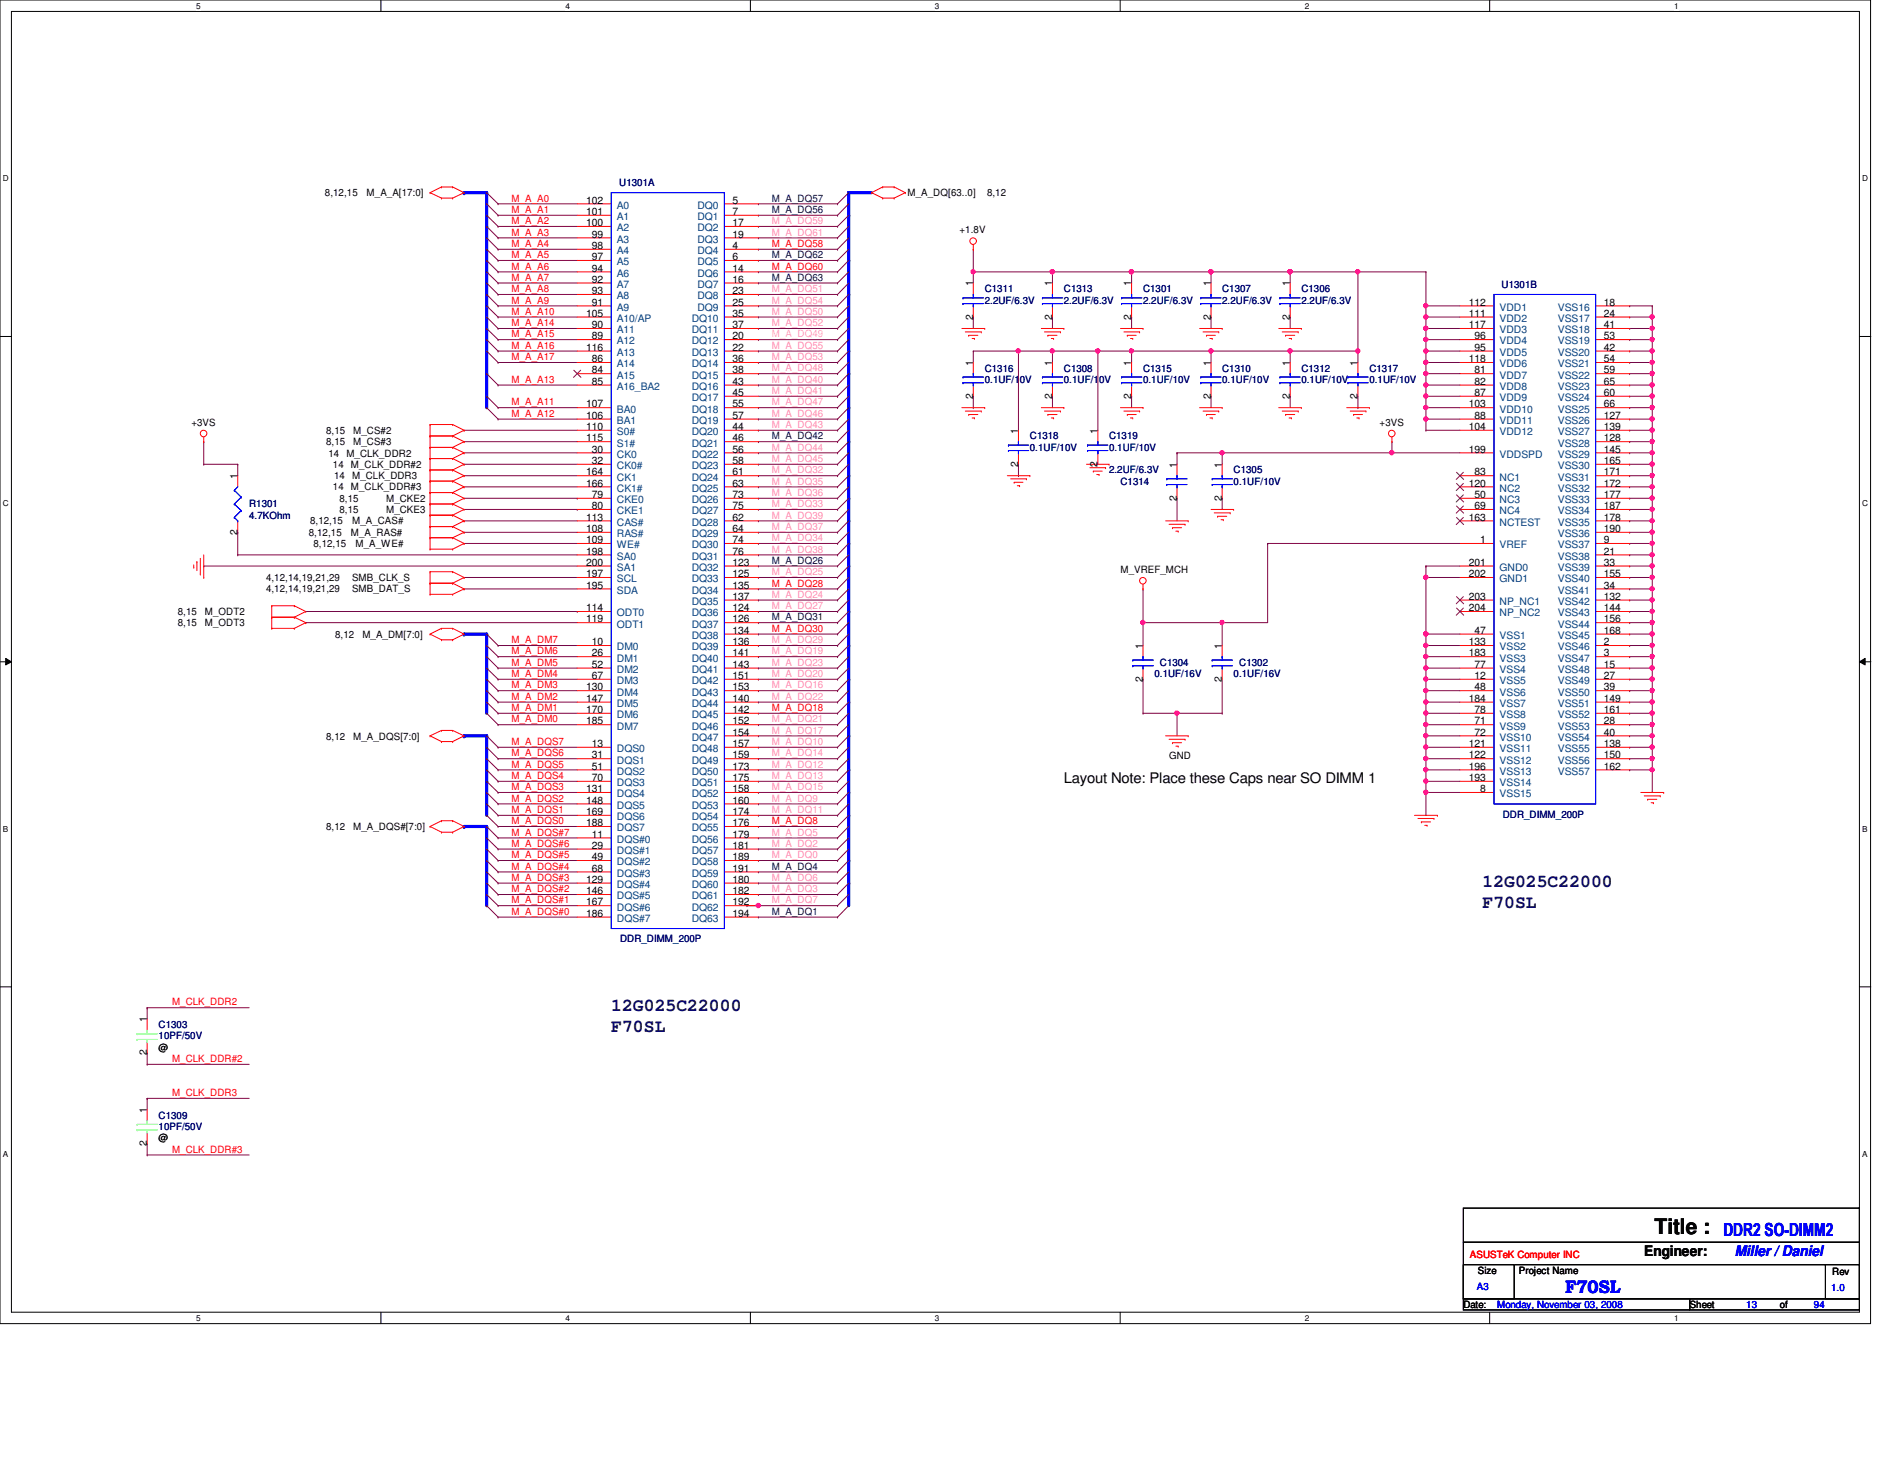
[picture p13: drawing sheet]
<svg xmlns="http://www.w3.org/2000/svg" width="279mm" height="216mm" viewBox="0 0 279 216" stroke-linecap="round" stroke-linejoin="round" font-family="sans-serif">
<defs><g id="words">
<text font-size="3.2" x="245.1" y="182.7">Title :</text>
<g font-size="2.7" fill="#000040">
<text x="219.6" y="131.4">12G025C22000</text>
<text x="219.6" y="134.4">F70SL</text>
<text x="90.6" y="149.8">12G025C22000</text>
<text x="90.6" y="152.8">F70SL</text>
</g>
<g font-size="2.7" fill="#00f">
<text x="255.3" y="183">DDR2 SO-DIMM2</text>
<text x="231.9" y="191.4">F70SL</text>
</g>
<g font-size="2.2">
<text x="157.6" y="116">Layout Note: Place these Caps near SO DIMM 1</text>
<text x="243.6" y="186">Engineer:</text>
</g>
<text font-size="2.2" fill="#00f" x="257" y="185.9">Miller / Daniel</text>
<g font-size="1.5">
<text x="48.1" y="29">8,12,15</text>
<text x="54.3" y="29">M_A_A[17:0]</text>
<text x="134.5" y="29">M_A_DQ[63..0]</text>
<text x="146.2" y="29">8,12</text>
<text x="86.8" y="30.1">102</text>
<text x="86.8" y="31.8">101</text>
<text x="86.8" y="33.5">100</text>
<text x="87.7" y="35.2">99</text>
<text x="108.5" y="30.1">5</text>
<text x="108.5" y="31.8">7</text>
<text x="108.5" y="33.5">17</text>
<text x="108.5" y="35.2">19</text>
<text x="142.2" y="34.5">+1.8V</text>
<text x="87.7" y="36.9">98</text>
<text x="87.7" y="38.5">97</text>
<text x="87.7" y="40.2">94</text>
<text x="87.7" y="41.9">92</text>
<text x="108.5" y="36.9">4</text>
<text x="108.5" y="38.5">6</text>
<text x="108.5" y="40.2">14</text>
<text x="108.5" y="41.9">16</text>
<text x="86.8" y="46.9">105</text>
<text x="87.7" y="43.6">93</text>
<text x="87.7" y="45.3">91</text>
<text x="108.5" y="43.6">23</text>
<text x="108.5" y="45.3">25</text>
<text x="108.5" y="46.9">35</text>
<text x="144.1" y="47.3" transform="rotate(-90 144.1 47.3)">2</text>
<text x="144.1" y="42.4" transform="rotate(-90 144.1 42.4)">1</text>
<text x="155.9" y="47.3" transform="rotate(-90 155.9 47.3)">2</text>
<text x="155.9" y="42.4" transform="rotate(-90 155.9 42.4)">1</text>
<text x="167.6" y="47.3" transform="rotate(-90 167.6 47.3)">2</text>
<text x="167.6" y="42.4" transform="rotate(-90 167.6 42.4)">1</text>
<text x="179.4" y="47.3" transform="rotate(-90 179.4 47.3)">2</text>
<text x="179.4" y="42.4" transform="rotate(-90 179.4 42.4)">1</text>
<text x="191.1" y="47.3" transform="rotate(-90 191.1 47.3)">2</text>
<text x="191.1" y="42.4" transform="rotate(-90 191.1 42.4)">1</text>
<text x="217.6" y="45.3">112</text>
<text x="217.6" y="46.9">111</text>
<text x="237.6" y="45.3">18</text>
<text x="237.6" y="46.9">24</text>
<text x="86.8" y="51.9">116</text>
<text x="87.7" y="48.6">90</text>
<text x="87.7" y="50.2">89</text>
<text x="87.7" y="53.6">86</text>
<text x="108.5" y="48.6">37</text>
<text x="108.5" y="50.2">20</text>
<text x="108.5" y="51.9">22</text>
<text x="108.5" y="53.6">36</text>
<text x="217.6" y="48.6">117</text>
<text x="217.6" y="53.6">118</text>
<text x="218.4" y="50.2">96</text>
<text x="218.4" y="51.9">95</text>
<text x="237.6" y="48.6">41</text>
<text x="237.6" y="50.2">53</text>
<text x="237.6" y="51.9">42</text>
<text x="237.6" y="53.6">54</text>
<text x="87.7" y="55.3">84</text>
<text x="87.7" y="57">85</text>
<text x="108.5" y="55.3">38</text>
<text x="108.5" y="57">43</text>
<text x="108.5" y="58.6">45</text>
<text x="144.1" y="59.1" transform="rotate(-90 144.1 59.1)">2</text>
<text x="144.1" y="54.1" transform="rotate(-90 144.1 54.1)">1</text>
<text x="155.9" y="59.1" transform="rotate(-90 155.9 59.1)">2</text>
<text x="155.9" y="54.1" transform="rotate(-90 155.9 54.1)">1</text>
<text x="167.6" y="59.1" transform="rotate(-90 167.6 59.1)">2</text>
<text x="167.6" y="54.1" transform="rotate(-90 167.6 54.1)">1</text>
<text x="179.4" y="59.1" transform="rotate(-90 179.4 59.1)">2</text>
<text x="179.4" y="54.1" transform="rotate(-90 179.4 54.1)">1</text>
<text x="191.1" y="59.1" transform="rotate(-90 191.1 59.1)">2</text>
<text x="191.1" y="54.1" transform="rotate(-90 191.1 54.1)">1</text>
<text x="201.1" y="59.1" transform="rotate(-90 201.1 59.1)">2</text>
<text x="201.1" y="54.1" transform="rotate(-90 201.1 54.1)">1</text>
<text x="218.4" y="55.3">81</text>
<text x="218.4" y="57">82</text>
<text x="218.4" y="58.6">87</text>
<text x="237.6" y="55.3">59</text>
<text x="237.6" y="57">65</text>
<text x="237.6" y="58.6">60</text>
<text x="28.4" y="63.1">+3VS</text>
<text x="48.3" y="65.9">8,15</text>
<text x="48.3" y="64.2">8,15</text>
<text x="52.3" y="65.9">M_CS#3</text>
<text x="52.3" y="64.2">M_CS#2</text>
<text x="86.8" y="60.3">107</text>
<text x="86.8" y="62">106</text>
<text x="86.8" y="63.7">110</text>
<text x="86.8" y="65.4">115</text>
<text x="108.5" y="60.3">55</text>
<text x="108.5" y="62">57</text>
<text x="108.5" y="63.7">44</text>
<text x="108.5" y="65.4">46</text>
<text x="150.8" y="64.2" transform="rotate(-90 150.8 64.2)">1</text>
<text x="162.6" y="64.2" transform="rotate(-90 162.6 64.2)">1</text>
<text x="204.4" y="63.1">+3VS</text>
<text x="217.6" y="60.3">103</text>
<text x="217.6" y="63.7">104</text>
<text x="218.4" y="62">88</text>
<text x="237.6" y="60.3">66</text>
<text x="237.6" y="62">127</text>
<text x="237.6" y="63.7">139</text>
<text x="237.6" y="65.4">128</text>
<text x="35.2" y="70.9" transform="rotate(-90 35.2 70.9)">1</text>
<text x="48.6" y="67.6">14</text>
<text x="49.3" y="69.3">14</text>
<text x="49.5" y="71">14</text>
<text x="51.3" y="67.6">M_CLK_DDR2</text>
<text x="52" y="69.3">M_CLK_DDR#2</text>
<text x="52.2" y="71">M_CLK_DDR3</text>
<text x="86.8" y="70.4">164</text>
<text x="87.7" y="67">30</text>
<text x="87.7" y="68.7">32</text>
<text x="108.5" y="67">56</text>
<text x="108.5" y="68.7">58</text>
<text x="108.5" y="70.4">61</text>
<text x="150.8" y="69.1" transform="rotate(-90 150.8 69.1)">2</text>
<text x="162.6" y="69.1" transform="rotate(-90 162.6 69.1)">2</text>
<text x="174.3" y="69.3" transform="rotate(-90 174.3 69.3)">1</text>
<text x="181" y="69.3" transform="rotate(-90 181 69.3)">1</text>
<text x="217.6" y="67">199</text>
<text x="218.4" y="70.4">83</text>
<text x="237.6" y="67">145</text>
<text x="237.6" y="68.7">165</text>
<text x="237.6" y="70.4">171</text>
<text x="45.9" y="77.6">8,12,15</text>
<text x="49.3" y="72.6">14</text>
<text x="50.3" y="74.3">8,15</text>
<text x="50.3" y="76">8,15</text>
<text x="52" y="72.6">M_CLK_DDR#3</text>
<text x="52.2" y="77.6">M_A_CAS#</text>
<text x="57.2" y="74.3">M_CKE2</text>
<text x="57.2" y="76">M_CKE3</text>
<text x="86.8" y="72.1">166</text>
<text x="86.8" y="77.1">113</text>
<text x="87.7" y="73.7">79</text>
<text x="87.7" y="75.4">80</text>
<text x="108.5" y="72.1">63</text>
<text x="108.5" y="73.7">73</text>
<text x="108.5" y="75.4">75</text>
<text x="108.5" y="77.1">62</text>
<text x="174.3" y="74.1" transform="rotate(-90 174.3 74.1)">2</text>
<text x="181" y="74.1" transform="rotate(-90 181 74.1)">2</text>
<text x="217.6" y="72.1">120</text>
<text x="217.6" y="77.1">163</text>
<text x="218.4" y="73.7">50</text>
<text x="218.4" y="75.4">69</text>
<text x="237.6" y="72.1">172</text>
<text x="237.6" y="73.7">177</text>
<text x="237.6" y="75.4">187</text>
<text x="237.6" y="77.1">178</text>
<text x="35.2" y="79.2" transform="rotate(-90 35.2 79.2)">2</text>
<text x="45.8" y="79.3">8,12,15</text>
<text x="46.4" y="81">8,12,15</text>
<text x="52" y="79.3">M_A_RAS#</text>
<text x="52.7" y="81">M_A_WE#</text>
<text x="86.8" y="78.8">108</text>
<text x="86.8" y="80.4">109</text>
<text x="86.8" y="82.1">198</text>
<text x="86.8" y="83.8">200</text>
<text x="108.5" y="78.8">64</text>
<text x="108.5" y="80.4">74</text>
<text x="108.5" y="82.1">76</text>
<text x="108.5" y="83.8">123</text>
<text x="217.6" y="83.8">201</text>
<text x="219.3" y="80.4">1</text>
<text x="237.6" y="78.8">190</text>
<text x="237.6" y="80.4">9</text>
<text x="237.6" y="82.1">21</text>
<text x="237.6" y="83.8">33</text>
<text x="39.4" y="87.7">4,12,14,19,21,29</text>
<text x="39.4" y="86">4,12,14,19,21,29</text>
<text x="52.2" y="87.7">SMB_DAT_S</text>
<text x="52.2" y="86">SMB_CLK_S</text>
<text x="86.8" y="85.5">197</text>
<text x="86.8" y="87.2">195</text>
<text x="108.5" y="85.5">125</text>
<text x="108.5" y="87.2">135</text>
<text x="108.5" y="88.8">137</text>
<text x="166" y="84.8">M_VREF_MCH</text>
<text x="217.6" y="85.5">202</text>
<text x="217.6" y="88.8">203</text>
<text x="237.6" y="85.5">155</text>
<text x="237.6" y="87.2">34</text>
<text x="237.6" y="88.8">132</text>
<text x="26.3" y="91.1">8,15</text>
<text x="26.3" y="92.8">8,15</text>
<text x="30.4" y="91.1">M_ODT2</text>
<text x="30.4" y="92.8">M_ODT3</text>
<text x="49.7" y="94.4">8,12</text>
<text x="53.7" y="94.4">M_A_DM[7:0]</text>
<text x="86.8" y="90.5">114</text>
<text x="86.8" y="92.2">119</text>
<text x="87.7" y="95.5">10</text>
<text x="108.5" y="90.5">124</text>
<text x="108.5" y="92.2">126</text>
<text x="108.5" y="93.9">134</text>
<text x="108.5" y="95.5">136</text>
<text x="217.6" y="95.5">133</text>
<text x="217.6" y="90.5">204</text>
<text x="218.4" y="93.9">47</text>
<text x="237.6" y="90.5">144</text>
<text x="237.6" y="92.2">156</text>
<text x="237.6" y="93.9">168</text>
<text x="237.6" y="95.5">2</text>
<text x="87.7" y="97.2">26</text>
<text x="87.7" y="98.9">52</text>
<text x="87.7" y="100.5">67</text>
<text x="108.5" y="97.2">141</text>
<text x="108.5" y="98.9">143</text>
<text x="108.5" y="100.5">151</text>
<text x="169.3" y="101" transform="rotate(-90 169.3 101)">2</text>
<text x="169.3" y="96.1" transform="rotate(-90 169.3 96.1)">1</text>
<text x="181" y="101" transform="rotate(-90 181 101)">2</text>
<text x="181" y="96.1" transform="rotate(-90 181 96.1)">1</text>
<text x="217.6" y="97.2">183</text>
<text x="218.4" y="98.9">77</text>
<text x="218.4" y="100.5">12</text>
<text x="237.6" y="97.2">3</text>
<text x="237.6" y="98.9">15</text>
<text x="237.6" y="100.5">27</text>
<text x="86.8" y="102.2">130</text>
<text x="86.8" y="103.9">147</text>
<text x="86.8" y="105.6">170</text>
<text x="86.8" y="107.3">185</text>
<text x="108.5" y="102.2">153</text>
<text x="108.5" y="103.9">140</text>
<text x="108.5" y="105.6">142</text>
<text x="108.5" y="107.3">152</text>
<text x="217.6" y="103.9">184</text>
<text x="218.4" y="102.2">48</text>
<text x="218.4" y="105.6">78</text>
<text x="218.4" y="107.3">71</text>
<text x="237.6" y="102.2">39</text>
<text x="237.6" y="103.9">149</text>
<text x="237.6" y="105.6">161</text>
<text x="237.6" y="107.3">28</text>
<text x="48.3" y="109.5">8,12</text>
<text x="52.3" y="109.5">M_A_DQS[7:0]</text>
<text x="87.7" y="110.6">13</text>
<text x="87.7" y="112.3">31</text>
<text x="87.7" y="114">51</text>
<text x="108.5" y="108.9">154</text>
<text x="108.5" y="110.6">157</text>
<text x="108.5" y="112.3">159</text>
<text x="108.5" y="114">173</text>
<text x="173.2" y="112.4">GND</text>
<text x="217.6" y="110.6">121</text>
<text x="217.6" y="112.3">122</text>
<text x="217.6" y="114">196</text>
<text x="218.4" y="108.9">72</text>
<text x="237.6" y="108.9">40</text>
<text x="237.6" y="110.6">138</text>
<text x="237.6" y="112.3">150</text>
<text x="237.6" y="114">162</text>
<text x="86.8" y="117.3">131</text>
<text x="86.8" y="119">148</text>
<text x="87.7" y="115.7">70</text>
<text x="108.5" y="115.7">175</text>
<text x="108.5" y="117.3">158</text>
<text x="108.5" y="119">160</text>
<text x="217.6" y="115.7">193</text>
<text x="219.3" y="117.3">8</text>
<text x="48.3" y="122.9">8,12</text>
<text x="52.3" y="122.9">M_A_DQS#[7:0]</text>
<text x="86.8" y="120.7">169</text>
<text x="86.8" y="122.3">188</text>
<text x="87.7" y="124">11</text>
<text x="87.7" y="125.7">29</text>
<text x="108.5" y="120.7">174</text>
<text x="108.5" y="122.3">176</text>
<text x="108.5" y="124">179</text>
<text x="108.5" y="125.7">181</text>
<text x="86.8" y="130.7">129</text>
<text x="87.7" y="127.4">49</text>
<text x="87.7" y="129.1">68</text>
<text x="108.5" y="127.4">189</text>
<text x="108.5" y="129.1">191</text>
<text x="108.5" y="130.7">180</text>
<text x="86.8" y="132.4">146</text>
<text x="86.8" y="134.1">167</text>
<text x="86.8" y="135.8">186</text>
<text x="108.5" y="132.4">182</text>
<text x="108.5" y="134.1">192</text>
<text x="108.5" y="135.8">194</text>
<text x="21.8" y="151.4" transform="rotate(-90 21.8 151.4)">1</text>
<text x="23.5" y="155.6">@</text>
<text x="21.8" y="156.3" transform="rotate(-90 21.8 156.3)">2</text>
<text x="21.8" y="164.8" transform="rotate(-90 21.8 164.8)">1</text>
<text x="21.8" y="169.7" transform="rotate(-90 21.8 169.7)">2</text>
<text x="23.5" y="169">@</text>
<text x="218.9" y="188.6">Size</text>
<text x="225" y="188.6">Project Name</text>
<text x="271.4" y="188.8">Rev</text>
<text x="216.8" y="193.7">Date:</text>
<text x="250.3" y="193.7">Sheet</text>
<text x="263.7" y="193.7">of</text>
</g>
<g font-size="1.5" fill="#f00">
<text x="75.8" y="29.8">M_A_A0</text>
<text x="75.8" y="34.9">M_A_A3</text>
<text x="75.8" y="31.5">M_A_A1</text>
<text x="75.8" y="33.2">M_A_A2</text>
<text x="75.8" y="39.9">M_A_A6</text>
<text x="75.8" y="41.6">M_A_A7</text>
<text x="75.8" y="38.2">M_A_A5</text>
<text x="75.8" y="36.6">M_A_A4</text>
<text x="114.3" y="39.9">M_A_DQ60</text>
<text x="114.3" y="36.6">M_A_DQ58</text>
<text x="75.8" y="43.3">M_A_A8</text>
<text x="75.8" y="46.6">M_A_A10</text>
<text x="75.8" y="45">M_A_A9</text>
<text x="75.8" y="50">M_A_A15</text>
<text x="75.8" y="53.3">M_A_A17</text>
<text x="75.8" y="51.6">M_A_A16</text>
<text x="75.8" y="48.3">M_A_A14</text>
<text x="75.8" y="56.7">M_A_A13</text>
<text x="75.8" y="60">M_A_A11</text>
<text x="75.8" y="61.7">M_A_A12</text>
<text x="114.3" y="86.9">M_A_DQ28</text>
<text x="75.8" y="95.2">M_A_DM7</text>
<text x="114.3" y="93.6">M_A_DQ30</text>
<text x="75.8" y="100.2">M_A_DM4</text>
<text x="75.8" y="98.6">M_A_DM5</text>
<text x="75.8" y="96.9">M_A_DM6</text>
<text x="75.8" y="101.9">M_A_DM3</text>
<text x="75.8" y="105.3">M_A_DM1</text>
<text x="75.8" y="107">M_A_DM0</text>
<text x="75.8" y="103.6">M_A_DM2</text>
<text x="114.3" y="105.3">M_A_DQ18</text>
<text x="75.8" y="110.3">M_A_DQS7</text>
<text x="75.8" y="112">M_A_DQS6</text>
<text x="75.8" y="113.7">M_A_DQS5</text>
<text x="75.8" y="117">M_A_DQS3</text>
<text x="75.8" y="118.7">M_A_DQS2</text>
<text x="75.8" y="115.4">M_A_DQS4</text>
<text x="75.8" y="120.4">M_A_DQS1</text>
<text x="75.8" y="123.7">M_A_DQS#7</text>
<text x="75.8" y="122">M_A_DQS0</text>
<text x="75.8" y="125.4">M_A_DQS#6</text>
<text x="114.3" y="122">M_A_DQ8</text>
<text x="75.8" y="130.4">M_A_DQS#3</text>
<text x="75.8" y="128.8">M_A_DQS#4</text>
<text x="75.8" y="127.1">M_A_DQS#5</text>
<text x="75.8" y="132.1">M_A_DQS#2</text>
<text x="75.8" y="133.8">M_A_DQS#1</text>
<text x="75.8" y="135.5">M_A_DQS#0</text>
<text x="25.5" y="148.9">M_CLK_DDR2</text>
<text x="25.5" y="157.3">M_CLK_DDR#2</text>
<text x="25.5" y="162.3">M_CLK_DDR3</text>
<text x="25.5" y="170.7">M_CLK_DDR#3</text>
<text x="217.8" y="186.3">ASUSTeK Computer INC</text>
</g>
<g font-size="1.5" fill="#000080">
<text x="91.7" y="27.5">U1301A</text>
<text x="145.9" y="43.3">C1311</text>
<text x="145.9" y="45">2.2UF/6.3V</text>
<text x="157.6" y="43.3">C1313</text>
<text x="157.6" y="45">2.2UF/6.3V</text>
<text x="169.3" y="43.3">C1301</text>
<text x="169.3" y="45">2.2UF/6.3V</text>
<text x="181.1" y="43.3">C1307</text>
<text x="181.1" y="45">2.2UF/6.3V</text>
<text x="192.8" y="43.3">C1306</text>
<text x="192.8" y="45">2.2UF/6.3V</text>
<text x="222.5" y="42.6">U1301B</text>
<text x="145.9" y="55">C1316</text>
<text x="145.9" y="56.7">0.1UF/10V</text>
<text x="157.6" y="55">C1308</text>
<text x="157.6" y="56.7">0.1UF/10V</text>
<text x="169.3" y="55">C1315</text>
<text x="169.3" y="56.7">0.1UF/10V</text>
<text x="181.1" y="55">C1310</text>
<text x="181.1" y="56.7">0.1UF/10V</text>
<text x="192.8" y="55">C1312</text>
<text x="192.8" y="56.7">0.1UF/10V</text>
<text x="202.9" y="55">C1317</text>
<text x="202.9" y="56.7">0.1UF/10V</text>
<text x="152.6" y="65.1">C1318</text>
<text x="164.3" y="65.1">C1319</text>
<text x="152.6" y="66.8">0.1UF/10V</text>
<text x="164.3" y="70.1">2.2UF/6.3V</text>
<text x="164.3" y="66.8">0.1UF/10V</text>
<text x="166" y="71.8">C1314</text>
<text x="182.8" y="70.1">C1305</text>
<text x="182.8" y="71.8">0.1UF/10V</text>
<text x="36.9" y="75.1">R1301</text>
<text x="36.9" y="76.8">4.7KOhm</text>
<text x="171" y="100.3">0.1UF/16V</text>
<text x="171.8" y="98.6">C1304</text>
<text x="182.8" y="100.3">0.1UF/16V</text>
<text x="183.6" y="98.6">C1302</text>
<text x="222.6" y="121.1">DDR_DIMM_200P</text>
<text x="91.9" y="139.5">DDR_DIMM_200P</text>
<text x="23.5" y="152.2">C1303</text>
<text x="23.5" y="153.9">10PF/50V</text>
<text x="23.5" y="165.7">C1309</text>
<text x="23.5" y="167.3">10PF/50V</text>
</g>
<g font-size="1.5" fill="#000040">
<text x="114.3" y="29.8">M_A_DQ57</text>
<text x="114.3" y="31.5">M_A_DQ56</text>
<text x="114.3" y="41.6">M_A_DQ63</text>
<text x="114.3" y="38.2">M_A_DQ62</text>
<text x="114.3" y="65.1">M_A_DQ42</text>
<text x="114.3" y="83.5">M_A_DQ26</text>
<text x="114.3" y="91.9">M_A_DQ31</text>
<text x="114.3" y="128.8">M_A_DQ4</text>
<text x="114.3" y="135.5">M_A_DQ1</text>
</g>
<g font-size="1.5" fill="#004080">
<text x="91.4" y="30.9">A0</text>
<text x="91.4" y="32.6">A1</text>
<text x="91.4" y="34.2">A2</text>
<text x="91.4" y="35.9">A3</text>
<text x="103.3" y="30.9">DQ0</text>
<text x="103.3" y="32.6">DQ1</text>
<text x="103.3" y="34.2">DQ2</text>
<text x="103.3" y="35.9">DQ3</text>
<text x="91.4" y="37.6">A4</text>
<text x="91.4" y="39.3">A5</text>
<text x="91.4" y="41">A6</text>
<text x="103.3" y="37.6">DQ4</text>
<text x="103.3" y="39.3">DQ5</text>
<text x="103.3" y="41">DQ6</text>
<text x="91.4" y="42.6">A7</text>
<text x="91.4" y="44.3">A8</text>
<text x="91.4" y="46">A9</text>
<text x="91.4" y="47.7">A10/AP</text>
<text x="102.5" y="47.7">DQ10</text>
<text x="103.3" y="42.6">DQ7</text>
<text x="103.3" y="44.3">DQ8</text>
<text x="103.3" y="46">DQ9</text>
<text x="222.2" y="46">VDD1</text>
<text x="222.2" y="47.7">VDD2</text>
<text x="230.8" y="46">VSS16</text>
<text x="230.8" y="47.7">VSS17</text>
<text x="91.4" y="49.4">A11</text>
<text x="91.4" y="51">A12</text>
<text x="91.4" y="52.7">A13</text>
<text x="102.5" y="49.4">DQ11</text>
<text x="102.5" y="51">DQ12</text>
<text x="102.5" y="52.7">DQ13</text>
<text x="222.2" y="49.4">VDD3</text>
<text x="222.2" y="51">VDD4</text>
<text x="222.2" y="52.7">VDD5</text>
<text x="230.8" y="49.4">VSS18</text>
<text x="230.8" y="51">VSS19</text>
<text x="230.8" y="52.7">VSS20</text>
<text x="91.4" y="54.4">A14</text>
<text x="91.4" y="56">A15</text>
<text x="91.4" y="57.7">A16_BA2</text>
<text x="102.5" y="54.4">DQ14</text>
<text x="102.5" y="56">DQ15</text>
<text x="102.5" y="57.7">DQ16</text>
<text x="102.5" y="59.4">DQ17</text>
<text x="222.2" y="54.4">VDD6</text>
<text x="222.2" y="56">VDD7</text>
<text x="222.2" y="57.7">VDD8</text>
<text x="222.2" y="59.4">VDD9</text>
<text x="230.8" y="54.4">VSS21</text>
<text x="230.8" y="56">VSS22</text>
<text x="230.8" y="57.7">VSS23</text>
<text x="230.8" y="59.4">VSS24</text>
<text x="91.4" y="61.1">BA0</text>
<text x="91.4" y="62.8">BA1</text>
<text x="91.4" y="64.4">S0#</text>
<text x="102.5" y="61.1">DQ18</text>
<text x="102.5" y="62.8">DQ19</text>
<text x="102.5" y="64.4">DQ20</text>
<text x="222.2" y="61.1">VDD10</text>
<text x="222.2" y="62.8">VDD11</text>
<text x="222.2" y="64.4">VDD12</text>
<text x="230.8" y="61.1">VSS25</text>
<text x="230.8" y="62.8">VSS26</text>
<text x="230.8" y="64.4">VSS27</text>
<text x="91.4" y="66.1">S1#</text>
<text x="91.4" y="67.8">CK0</text>
<text x="91.4" y="69.5">CK0#</text>
<text x="91.4" y="71.2">CK1</text>
<text x="102.5" y="66.1">DQ21</text>
<text x="102.5" y="67.8">DQ22</text>
<text x="102.5" y="69.5">DQ23</text>
<text x="102.5" y="71.2">DQ24</text>
<text x="222.2" y="67.8">VDDSPD</text>
<text x="222.2" y="71.2">NC1</text>
<text x="230.8" y="66.1">VSS28</text>
<text x="230.8" y="67.8">VSS29</text>
<text x="230.8" y="69.5">VSS30</text>
<text x="230.8" y="71.2">VSS31</text>
<text x="91.4" y="72.8">CK1#</text>
<text x="91.4" y="74.5">CKE0</text>
<text x="91.4" y="76.2">CKE1</text>
<text x="91.4" y="77.9">CAS#</text>
<text x="102.5" y="72.8">DQ25</text>
<text x="102.5" y="74.5">DQ26</text>
<text x="102.5" y="76.2">DQ27</text>
<text x="102.5" y="77.9">DQ28</text>
<text x="222.2" y="72.8">NC2</text>
<text x="222.2" y="74.5">NC3</text>
<text x="222.2" y="76.2">NC4</text>
<text x="222.2" y="77.9">NCTEST</text>
<text x="230.8" y="72.8">VSS32</text>
<text x="230.8" y="74.5">VSS33</text>
<text x="230.8" y="76.2">VSS34</text>
<text x="230.8" y="77.9">VSS35</text>
<text x="91.4" y="79.5">RAS#</text>
<text x="91.4" y="81.2">WE#</text>
<text x="91.4" y="82.9">SA0</text>
<text x="102.5" y="79.5">DQ29</text>
<text x="102.5" y="81.2">DQ30</text>
<text x="102.5" y="82.9">DQ31</text>
<text x="222.2" y="81.2">VREF</text>
<text x="230.8" y="79.5">VSS36</text>
<text x="230.8" y="81.2">VSS37</text>
<text x="230.8" y="82.9">VSS38</text>
<text x="91.4" y="84.5">SA1</text>
<text x="91.4" y="86.2">SCL</text>
<text x="91.4" y="87.9">SDA</text>
<text x="102.5" y="84.5">DQ32</text>
<text x="102.5" y="86.2">DQ33</text>
<text x="102.5" y="87.9">DQ34</text>
<text x="102.5" y="89.6">DQ35</text>
<text x="222.2" y="84.5">GND0</text>
<text x="222.2" y="86.2">GND1</text>
<text x="222.2" y="89.6">NP_NC1</text>
<text x="230.8" y="84.5">VSS39</text>
<text x="230.8" y="86.2">VSS40</text>
<text x="230.8" y="87.9">VSS41</text>
<text x="230.8" y="89.6">VSS42</text>
<text x="91.4" y="91.3">ODT0</text>
<text x="91.4" y="92.9">ODT1</text>
<text x="102.5" y="91.3">DQ36</text>
<text x="102.5" y="92.9">DQ37</text>
<text x="102.5" y="94.6">DQ38</text>
<text x="222.2" y="94.6">VSS1</text>
<text x="222.2" y="91.3">NP_NC2</text>
<text x="230.8" y="91.3">VSS43</text>
<text x="230.8" y="92.9">VSS44</text>
<text x="230.8" y="94.6">VSS45</text>
<text x="91.4" y="96.3">DM0</text>
<text x="91.4" y="98">DM1</text>
<text x="91.4" y="99.7">DM2</text>
<text x="91.4" y="101.3">DM3</text>
<text x="102.5" y="96.3">DQ39</text>
<text x="102.5" y="98">DQ40</text>
<text x="102.5" y="99.7">DQ41</text>
<text x="102.5" y="101.3">DQ42</text>
<text x="222.2" y="96.3">VSS2</text>
<text x="222.2" y="98">VSS3</text>
<text x="222.2" y="99.7">VSS4</text>
<text x="222.2" y="101.3">VSS5</text>
<text x="230.8" y="96.3">VSS46</text>
<text x="230.8" y="98">VSS47</text>
<text x="230.8" y="99.7">VSS48</text>
<text x="230.8" y="101.3">VSS49</text>
<text x="91.4" y="103">DM4</text>
<text x="91.4" y="104.7">DM5</text>
<text x="91.4" y="106.3">DM6</text>
<text x="102.5" y="103">DQ43</text>
<text x="102.5" y="104.7">DQ44</text>
<text x="102.5" y="106.3">DQ45</text>
<text x="222.2" y="103">VSS6</text>
<text x="222.2" y="104.7">VSS7</text>
<text x="222.2" y="106.3">VSS8</text>
<text x="230.8" y="103">VSS50</text>
<text x="230.8" y="104.7">VSS51</text>
<text x="230.8" y="106.3">VSS52</text>
<text x="91.4" y="108">DM7</text>
<text x="91.4" y="111.4">DQS0</text>
<text x="91.4" y="113.1">DQS1</text>
<text x="102.5" y="108">DQ46</text>
<text x="102.5" y="109.7">DQ47</text>
<text x="102.5" y="111.4">DQ48</text>
<text x="102.5" y="113.1">DQ49</text>
<text x="222.2" y="108">VSS9</text>
<text x="222.2" y="109.7">VSS10</text>
<text x="222.2" y="111.4">VSS11</text>
<text x="222.2" y="113.1">VSS12</text>
<text x="230.8" y="108">VSS53</text>
<text x="230.8" y="109.7">VSS54</text>
<text x="230.8" y="111.4">VSS55</text>
<text x="230.8" y="113.1">VSS56</text>
<text x="91.4" y="114.7">DQS2</text>
<text x="91.4" y="116.4">DQS3</text>
<text x="91.4" y="118.1">DQS4</text>
<text x="91.4" y="119.8">DQS5</text>
<text x="102.5" y="114.7">DQ50</text>
<text x="102.5" y="116.4">DQ51</text>
<text x="102.5" y="118.1">DQ52</text>
<text x="102.5" y="119.8">DQ53</text>
<text x="222.2" y="114.7">VSS13</text>
<text x="222.2" y="116.4">VSS14</text>
<text x="222.2" y="118.1">VSS15</text>
<text x="230.8" y="114.7">VSS57</text>
<text x="91.4" y="121.5">DQS6</text>
<text x="91.4" y="123.1">DQS7</text>
<text x="91.4" y="124.8">DQS#0</text>
<text x="102.5" y="121.5">DQ54</text>
<text x="102.5" y="123.1">DQ55</text>
<text x="102.5" y="124.8">DQ56</text>
<text x="91.4" y="126.4">DQS#1</text>
<text x="91.4" y="128.1">DQS#2</text>
<text x="91.4" y="129.8">DQS#3</text>
<text x="91.4" y="131.5">DQS#4</text>
<text x="102.5" y="126.4">DQ57</text>
<text x="102.5" y="128.1">DQ58</text>
<text x="102.5" y="129.8">DQ59</text>
<text x="102.5" y="131.5">DQ60</text>
<text x="91.4" y="133.2">DQS#5</text>
<text x="91.4" y="134.8">DQS#6</text>
<text x="91.4" y="136.5">DQS#7</text>
<text x="102.5" y="133.2">DQ61</text>
<text x="102.5" y="134.8">DQ62</text>
<text x="102.5" y="136.5">DQ63</text>
</g>
<g font-size="1.5" fill="#ff80c0">
<text x="114.3" y="34.9">M_A_DQ61</text>
<text x="114.3" y="33.2">M_A_DQ59</text>
<text x="114.3" y="43.3">M_A_DQ51</text>
<text x="114.3" y="45">M_A_DQ54</text>
<text x="114.3" y="46.6">M_A_DQ50</text>
<text x="114.3" y="51.6">M_A_DQ55</text>
<text x="114.3" y="48.3">M_A_DQ52</text>
<text x="114.3" y="53.3">M_A_DQ53</text>
<text x="114.3" y="56.7">M_A_DQ40</text>
<text x="114.3" y="58.3">M_A_DQ41</text>
<text x="114.3" y="55">M_A_DQ48</text>
<text x="114.3" y="60">M_A_DQ47</text>
<text x="114.3" y="61.7">M_A_DQ46</text>
<text x="114.3" y="63.4">M_A_DQ43</text>
<text x="114.3" y="68.4">M_A_DQ45</text>
<text x="114.3" y="66.7">M_A_DQ44</text>
<text x="114.3" y="71.8">M_A_DQ35</text>
<text x="114.3" y="70.1">M_A_DQ32</text>
<text x="114.3" y="73.4">M_A_DQ36</text>
<text x="114.3" y="76.8">M_A_DQ39</text>
<text x="114.3" y="75.1">M_A_DQ33</text>
<text x="114.3" y="80.1">M_A_DQ34</text>
<text x="114.3" y="81.8">M_A_DQ38</text>
<text x="114.3" y="78.5">M_A_DQ37</text>
<text x="114.3" y="85.2">M_A_DQ25</text>
<text x="114.3" y="88.5">M_A_DQ24</text>
<text x="114.3" y="90.2">M_A_DQ27</text>
<text x="114.3" y="95.2">M_A_DQ29</text>
<text x="114.3" y="98.6">M_A_DQ23</text>
<text x="114.3" y="96.9">M_A_DQ19</text>
<text x="114.3" y="100.2">M_A_DQ20</text>
<text x="114.3" y="101.9">M_A_DQ16</text>
<text x="114.3" y="103.6">M_A_DQ22</text>
<text x="114.3" y="107">M_A_DQ21</text>
<text x="114.3" y="110.3">M_A_DQ10</text>
<text x="114.3" y="108.6">M_A_DQ17</text>
<text x="114.3" y="113.7">M_A_DQ12</text>
<text x="114.3" y="112">M_A_DQ14</text>
<text x="114.3" y="118.7">M_A_DQ9</text>
<text x="114.3" y="115.4">M_A_DQ13</text>
<text x="114.3" y="117">M_A_DQ15</text>
<text x="114.3" y="125.4">M_A_DQ2</text>
<text x="114.3" y="120.4">M_A_DQ11</text>
<text x="114.3" y="123.7">M_A_DQ5</text>
<text x="114.3" y="130.4">M_A_DQ6</text>
<text x="114.3" y="127.1">M_A_DQ0</text>
<text x="114.3" y="132.1">M_A_DQ3</text>
<text x="114.3" y="133.8">M_A_DQ7</text>
</g>
<text font-size="1.5" fill="#ff80ff" x="114.3" y="50">M_A_DQ49</text>
<g font-size="1.5" fill="#00f">
<text x="218.8" y="191">A3</text>
<text x="271.3" y="191.1">1.0</text>
<text x="221.8" y="193.7">Monday, November 03, 2008</text>
<text x="258.7" y="193.7">13</text>
<text x="268.7" y="193.7">94</text>
</g>
<g font-size="1.2">
<text x="29" y="1.3">5</text>
<text x="83.8" y="1.3">4</text>
<text x="138.5" y="1.3">3</text>
<text x="193.3" y="1.3">2</text>
<text x="248" y="1.3">1</text>
<text x=".4" y="26.8">D</text>
<text x="275.9" y="26.8">D</text>
<text x=".4" y="75">C</text>
<text x="275.9" y="75">C</text>
<text x=".4" y="123.1">B</text>
<text x="275.9" y="123.1">B</text>
<text x=".4" y="171.3">A</text>
<text x="275.9" y="171.3">A</text>
<text x="29" y="195.6">5</text>
<text x="83.8" y="195.6">4</text>
<text x="138.5" y="195.6">3</text>
<text x="193.3" y="195.6">2</text>
<text x="248" y="195.6">1</text>
</g>
</g></defs>
<path d="M0 0h277.1v196h-277.1zM1.7 1.7h273.8v192.6h-273.8z" fill="none" stroke="#000" stroke-width=".15"/>
<g fill="#fff">
<path d="M29 .2h.7v1.3h-.7z"/>
<path d="M29 194.5h.7v1.3h-.7z"/>
</g>
<path d="M56.4 0v1.7M56.4 194.3v1.7" fill="none" stroke="#000" stroke-width=".15"/>
<g fill="#fff">
<path d="M83.8 .2h.6v1.3h-.6z"/>
<path d="M83.8 194.5h.6v1.3h-.6z"/>
</g>
<path d="M111.2 0v1.7M111.2 194.3v1.7" fill="none" stroke="#000" stroke-width=".15"/>
<g fill="#fff">
<path d="M138.5 .2h.6v1.3h-.6z"/>
<path d="M138.5 194.5h.6v1.3h-.6z"/>
</g>
<path d="M165.9 0v1.7M165.9 194.3v1.7" fill="none" stroke="#000" stroke-width=".15"/>
<g fill="#fff">
<path d="M193.3 .2h.6v1.3h-.6z"/>
<path d="M193.3 194.5h.6v1.3h-.6z"/>
</g>
<path d="M220.7 0v1.7M220.7 194.3v1.7" fill="none" stroke="#000" stroke-width=".15"/>
<g fill="#fff">
<path d="M248 .2h.7v1.3h-.7z"/>
<path d="M248 194.5h.7v1.3h-.7z"/>
<path d="M.4 25.7h.9v1.4h-.9z"/>
<path d="M275.9 25.7h.8v1.4h-.8z"/>
<path d="M.4 73.9h.9v1.3h-.9z"/>
<path d="M275.9 73.9h.8v1.3h-.8z"/>
</g>
<path d="M0 49.8h1.7M275.5 49.8h1.7" fill="none" stroke="#000" stroke-width=".15"/>
<g fill="#fff">
<path d="M.4 122h.8v1.4h-.8z"/>
<path d="M275.9 122h.7v1.4h-.7z"/>
</g>
<path d="M0 98h1.7M.8 97.5l.9 .5-.9 .5zM275.5 98l.8-.5v1zM275.5 98h1.7" fill="none" stroke="#000" stroke-width=".15"/>
<path d="M.8 97.5l.9 .5-.9 .5zM275.5 98l.8-.5v1z" fill="#000"/>
<g fill="#fff">
<path d="M.4 170.2h.8v1.3h-.8z"/>
<path d="M275.9 170.2h.7v1.3h-.7z"/>
</g>
<path d="M0 146.1h1.7M275.5 146.1h1.7" fill="none" stroke="#000" stroke-width=".15"/>
<path d="M169.3 92.2h.1M169.3 92.2v3.4M73.8 117.3h.1M73.8 117.3h11.7" fill="none" stroke="#800040" stroke-width=".15"/>
<path d="M68.7 122.4h3.4" fill="none" stroke="#00f" stroke-width=".47"/>
<circle cx="68.7" cy="122.4" r=".23" fill="#00f"/>
<path d="M244.8 67.1h.1M244.8 67.1v1.6M241.4 93.9h.1M241.4 93.9h3.4M174.4 105.6h.1M174.4 105.6v3.4" fill="none" stroke="#800040" stroke-width=".15"/>
<circle cx="244.7" cy="67" r=".32" fill="#f0f"/>
<circle cx="244.7" cy="67" r=".32" fill="none" stroke="#f0f" stroke-width=".15"/>
<path d="M211.2 97.2h.1M211.2 97.2v1.7" fill="none" stroke="#800040" stroke-width=".15"/>
<circle cx="211.2" cy="97.2" r=".32" fill="#f0f"/>
<circle cx="211.2" cy="97.2" r=".32" fill="none" stroke="#f0f" stroke-width=".15"/>
<path d="M155.9 40.3h.1M155.9 40.3v1.6M241.4 46.9h.1M241.4 46.9h3.4M244.8 58.7h.1M244.8 58.7v1.7M211.2 95.6h.1M211.2 95.6v1.6" fill="none" stroke="#800040" stroke-width=".15"/>
<circle cx="211.2" cy="95.6" r=".32" fill="#f0f"/>
<circle cx="211.2" cy="95.6" r=".32" fill="none" stroke="#f0f" stroke-width=".15"/>
<path d="M241.4 58.7h.1M241.4 58.7h3.4" fill="none" stroke="#800040" stroke-width=".15"/>
<circle cx="244.7" cy="58.6" r=".32" fill="#f0f"/>
<circle cx="244.7" cy="58.6" r=".32" fill="none" stroke="#f0f" stroke-width=".15"/>
<g fill="none" stroke="#800040" stroke-width=".15">
<path d="M73.8 35.2h.1M73.8 35.2h11.7M73.8 40.3h.1M73.8 40.3h11.7M112.4 40.3h.1M112.4 40.3h11.7M241.4 57h.1M241.4 57h3.4M68.7 73.8h16.8M85.5 73.8h.1M73.8 100.6h.1M73.8 100.6h11.7"/>
<path d="M211.2 100.6h.1M211.2 100.6h5.1M241.4 114h.1M241.4 114h3.4M244.8 107.3h.1M244.8 110.7h.1M244.8 107.3v1.7M244.8 110.7v1.7"/>
</g>
<circle cx="244.7" cy="110.6" r=".32" fill="#f0f"/>
<circle cx="244.7" cy="110.6" r=".32" fill="none" stroke="#f0f" stroke-width=".15"/>
<path d="M73.8 57h.1M73.8 57h11.7M211.2 55.3h.1M211.2 55.3h5.1M30.2 68.7h.1M30.2 68.7h5M181.1 67.1h.1M181.1 67.1v1.6M244.8 60.4h.1M244.8 60.4v1.7M241.4 82.2h.1M241.4 82.2h3.4" fill="none" stroke="#800040" stroke-width=".15"/>
<circle cx="244.7" cy="60.3" r=".32" fill="#f0f"/>
<circle cx="244.7" cy="60.3" r=".32" fill="none" stroke="#f0f" stroke-width=".15"/>
<g fill="none" stroke="#800040" stroke-width=".15">
<path d="M179.4 52h.1M179.4 46.9h.1M179.4 46.9v1.7M179.4 52v1.7M191.1 52h.1M191.1 52v1.7M241.4 48.6h.1M244.8 46.9h.1M244.8 46.9v1.7h-3.4M73.8 60.4h.1M73.8 60.4h11.7M73.8 110.7h.1"/>
<path d="M73.8 110.7h11.7M241.4 110.7h.1M241.4 110.7h3.4"/>
</g>
<circle cx="244.7" cy="46.9" r=".32" fill="#f0f"/>
<circle cx="244.7" cy="46.9" r=".32" fill="none" stroke="#f0f" stroke-width=".15"/>
<path d="M73.8 50.3h.1M73.8 50.3h11.7M211.2 98.9h.1M211.2 93.9h.1M211.2 98.9h5.1M211.2 93.9v1.7M241.4 102.3h.1M241.4 102.3h3.4" fill="none" stroke="#800040" stroke-width=".15"/>
<circle cx="211.2" cy="93.9" r=".32" fill="#f0f"/>
<circle cx="211.2" cy="93.9" r=".32" fill="none" stroke="#f0f" stroke-width=".15"/>
<path d="M201.2 40.3h.1M201.2 40.3v11.7" fill="none" stroke="#800040" stroke-width=".15"/>
<circle cx="201.1" cy="52" r=".32" fill="#f0f"/>
<circle cx="201.1" cy="52" r=".32" fill="none" stroke="#f0f" stroke-width=".15"/>
<path d="M241.4 77.1h.1M241.4 77.1h3.4M244.8 77.1h.1M244.8 77.1v1.7M73.8 120.7h.1M73.8 120.7h11.7" fill="none" stroke="#800040" stroke-width=".15"/>
<circle cx="244.7" cy="77.1" r=".32" fill="#f0f"/>
<circle cx="244.7" cy="77.1" r=".32" fill="none" stroke="#f0f" stroke-width=".15"/>
<path d="M211.2 62.1h.1M211.2 62.1v1.6M244.8 70.4h.1M244.8 70.4v1.7M73.8 98.9h.1M73.8 98.9h11.7" fill="none" stroke="#800040" stroke-width=".15"/>
<circle cx="244.7" cy="70.4" r=".32" fill="#f0f"/>
<circle cx="244.7" cy="70.4" r=".32" fill="none" stroke="#f0f" stroke-width=".15"/>
<path d="M35.2 68.7h.1M35.2 68.7v1.7M211.2 62.1h.1M211.2 62.1h5.1" fill="none" stroke="#800040" stroke-width=".15"/>
<circle cx="211.2" cy="62" r=".32" fill="#f0f"/>
<circle cx="211.2" cy="62" r=".32" fill="none" stroke="#f0f" stroke-width=".15"/>
<path d="M181.1 92.2h.1M181.1 92.2h6.7" fill="none" stroke="#800040" stroke-width=".15"/>
<circle cx="181" cy="92.2" r=".32" fill="#f0f"/>
<circle cx="181" cy="92.2" r=".32" fill="none" stroke="#f0f" stroke-width=".15"/>
<path d="M244.8 104h.1M244.8 104v1.6" fill="none" stroke="#800040" stroke-width=".15"/>
<circle cx="244.7" cy="103.9" r=".32" fill="#f0f"/>
<circle cx="244.7" cy="103.9" r=".32" fill="none" stroke="#f0f" stroke-width=".15"/>
<path d="M241.4 107.3h.1M241.4 107.3h3.4" fill="none" stroke="#800040" stroke-width=".15"/>
<circle cx="244.7" cy="107.3" r=".32" fill="#f0f"/>
<circle cx="244.7" cy="107.3" r=".32" fill="none" stroke="#f0f" stroke-width=".15"/>
<path d="M244.8 92.2h.1M244.8 92.2v1.7" fill="none" stroke="#800040" stroke-width=".15"/>
<circle cx="244.7" cy="92.2" r=".32" fill="#f0f"/>
<circle cx="244.7" cy="92.2" r=".32" fill="none" stroke="#f0f" stroke-width=".15"/>
<path d="M112.4 41.9h.1M112.4 41.9h11.7M211.2 110.7h.1M211.2 110.7v1.7" fill="none" stroke="#800040" stroke-width=".15"/>
<circle cx="211.2" cy="110.6" r=".32" fill="#f0f"/>
<circle cx="211.2" cy="110.6" r=".32" fill="none" stroke="#f0f" stroke-width=".15"/>
<path d="M73.8 53.7h.1M73.8 53.7h11.7M162.6 52h.1M162.6 52h5M68.7 75.4h16.8M85.5 75.4h.1" fill="none" stroke="#800040" stroke-width=".15"/>
<circle cx="162.6" cy="52" r=".32" fill="#f0f"/>
<circle cx="162.6" cy="52" r=".32" fill="none" stroke="#f0f" stroke-width=".15"/>
<g fill="none" stroke="#800040" stroke-width=".15">
<path d="M73.8 52h.1M73.8 52h11.7M241.4 50.3h.1M241.4 50.3h3.4M241.4 72.1h.1M241.4 62.1h.1M241.4 72.1h3.4M241.4 62.1h3.4M73.8 97.2h.1M73.8 97.2h11.7M211.2 97.2h.1M211.2 97.2h5.1"/>
<path d="M241.4 85.5h.1M241.4 85.5h3.4M244.8 85.5h.1M244.8 85.5v1.7M241.4 105.6h.1M241.4 105.6h3.4M21.8 149.2h.1M21.8 149.2v1.7"/>
</g>
<circle cx="244.7" cy="85.5" r=".32" fill="#f0f"/>
<circle cx="244.7" cy="85.5" r=".32" fill="none" stroke="#f0f" stroke-width=".15"/>
<path d="M167.6 40.3h.1M167.6 40.3v1.6" fill="none" stroke="#800040" stroke-width=".15"/>
<path d="M72.1 102.3v3.3" fill="none" stroke="#00f" stroke-width=".47"/>
<circle cx="72.1" cy="102.3" r=".23" fill="#00f"/>
<path d="M211.2 53.7h.1M211.2 53.7v1.6" fill="none" stroke="#800040" stroke-width=".15"/>
<circle cx="211.2" cy="53.7" r=".32" fill="#f0f"/>
<circle cx="211.2" cy="53.7" r=".32" fill="none" stroke="#f0f" stroke-width=".15"/>
<path d="M191.1 40.3h.1M191.1 40.3v1.6M73.8 132.5h.1M73.8 132.5h11.7" fill="none" stroke="#800040" stroke-width=".15"/>
<path d="M125.7 28.5h3.4" fill="none" stroke="#00f" stroke-width=".47"/>
<circle cx="125.7" cy="28.5" r=".23" fill="#00f"/>
<path d="M244.8 55.3h.1M244.8 55.3v1.7" fill="none" stroke="#800040" stroke-width=".15"/>
<circle cx="244.7" cy="55.3" r=".32" fill="#f0f"/>
<circle cx="244.7" cy="55.3" r=".32" fill="none" stroke="#f0f" stroke-width=".15"/>
<g fill="none" stroke="#800040" stroke-width=".15">
<path d="M73.8 30.2h.1M73.8 30.2h11.7M211.2 58.7h.1M211.2 58.7h5.1M73.8 62.1h.1M73.8 62.1h11.7M241.4 73.8h.1M241.4 73.8h3.4M244.8 75.4h.1M244.8 75.4v1.7M73.8 95.6h.1M73.8 95.6h11.7"/>
<path d="M211.2 95.6h.1M211.2 95.6h5.1M241.4 112.4h.1M241.4 112.4h3.4"/>
</g>
<circle cx="244.7" cy="75.4" r=".32" fill="#f0f"/>
<circle cx="244.7" cy="75.4" r=".32" fill="none" stroke="#f0f" stroke-width=".15"/>
<path d="M155.9 52h.1M155.9 52v1.7M167.6 46.9h.1M167.6 46.9v1.7M211.2 46.9h.1M211.2 46.9v1.7M206.2 67.1h.1M206.2 67.1h10.1" fill="none" stroke="#800040" stroke-width=".15"/>
<circle cx="211.2" cy="46.9" r=".32" fill="#f0f"/>
<circle cx="211.2" cy="46.9" r=".32" fill="none" stroke="#f0f" stroke-width=".15"/>
<g fill="none" stroke="#800040" stroke-width=".15">
<path d="M68.7 65.4h.1M68.7 65.4h16.8M174.4 67.1h.1M174.4 67.1h6.7M241.4 60.4h.1M241.4 60.4h3.4M244.8 73.8h.1M244.8 73.8v1.6M211.2 83.8h.1M211.2 83.8h5.1M211.2 117.3h.1M211.2 117.3h5.1"/>
<path d="M21.8 162.6h.1M21.8 162.6h15.1"/>
</g>
<circle cx="244.7" cy="73.8" r=".32" fill="#f0f"/>
<circle cx="244.7" cy="73.8" r=".32" fill="none" stroke="#f0f" stroke-width=".15"/>
<path d="M244.8 98.9h.1M244.8 98.9v1.7" fill="none" stroke="#800040" stroke-width=".15"/>
<circle cx="244.7" cy="98.9" r=".32" fill="#f0f"/>
<circle cx="244.7" cy="98.9" r=".32" fill="none" stroke="#f0f" stroke-width=".15"/>
<path d="M211.2 50.3h.1M211.2 50.3v1.7M68.7 63.7h.1M68.7 63.7h16.8M241.4 67.1h.1M241.4 67.1h3.4M241.4 87.2h.1M241.4 90.6h.1M241.4 87.2h3.4M241.4 90.6h3.4M73.8 134.1h.1M73.8 134.1h11.7" fill="none" stroke="#800040" stroke-width=".15"/>
<circle cx="211.2" cy="50.3" r=".32" fill="#f0f"/>
<circle cx="211.2" cy="50.3" r=".32" fill="none" stroke="#f0f" stroke-width=".15"/>
<path d="M73.8 43.6h.1M73.8 43.6h11.7M241.4 65.4h.1M244.8 63.7h.1M244.8 63.7v1.7h-3.4M241.4 83.8h.1M241.4 83.8h3.4M211.2 112.4h.1M211.2 112.4h5.1" fill="none" stroke="#800040" stroke-width=".15"/>
<circle cx="244.7" cy="63.7" r=".32" fill="#f0f"/>
<circle cx="244.7" cy="63.7" r=".32" fill="none" stroke="#f0f" stroke-width=".15"/>
<path d="M241.4 78.8h.1M241.4 78.8h3.4M211.2 105.6h.1M211.2 105.6v1.7" fill="none" stroke="#800040" stroke-width=".15"/>
<circle cx="211.2" cy="105.6" r=".32" fill="#f0f"/>
<circle cx="211.2" cy="105.6" r=".32" fill="none" stroke="#f0f" stroke-width=".15"/>
<path d="M244.8 90.6h.1M244.8 90.6v1.6M211.2 115.7h.1M211.2 115.7h5.1" fill="none" stroke="#800040" stroke-width=".15"/>
<circle cx="244.7" cy="90.5" r=".32" fill="#f0f"/>
<circle cx="244.7" cy="90.5" r=".32" fill="none" stroke="#f0f" stroke-width=".15"/>
<path d="M155.9 58.7h.1M155.9 58.7v1.7M73.8 112.4h.1M73.8 112.4h11.7M211.2 114h.1M211.2 114v1.7" fill="none" stroke="#800040" stroke-width=".15"/>
<circle cx="211.2" cy="114" r=".32" fill="#f0f"/>
<circle cx="211.2" cy="114" r=".32" fill="none" stroke="#f0f" stroke-width=".15"/>
<g fill="none" stroke="#800040" stroke-width=".15">
<path d="M211.2 58.7h.1M211.2 58.7v1.7M68.7 72.1h.1M68.7 72.1h16.8M174.4 67.1h.1M174.4 67.1v1.6M241.4 70.4h.1M241.4 70.4h3.4M169.3 100.6h.1M169.3 100.6v5M21.8 149.2h.1M21.8 155.9h.1"/>
<path d="M21.8 149.2h15.1M21.8 155.9v1.7"/>
</g>
<circle cx="211.2" cy="58.6" r=".32" fill="#f0f"/>
<circle cx="211.2" cy="58.6" r=".32" fill="none" stroke="#f0f" stroke-width=".15"/>
<path d="M244.8 114h.1M244.8 114v3.3" fill="none" stroke="#800040" stroke-width=".15"/>
<circle cx="244.7" cy="114" r=".32" fill="#f0f"/>
<circle cx="244.7" cy="114" r=".32" fill="none" stroke="#f0f" stroke-width=".15"/>
<path d="M73.8 31.9h.1M73.8 31.9h11.7M211.2 48.6h.1M211.2 48.6v1.7M68.7 70.4h.1M68.7 70.4h16.8M241.4 80.5h.1M241.4 80.5h3.4" fill="none" stroke="#800040" stroke-width=".15"/>
<circle cx="211.2" cy="48.6" r=".32" fill="#f0f"/>
<circle cx="211.2" cy="48.6" r=".32" fill="none" stroke="#f0f" stroke-width=".15"/>
<path d="M191.1 52h.1M191.1 52h10.1" fill="none" stroke="#800040" stroke-width=".15"/>
<circle cx="191.1" cy="52" r=".32" fill="#f0f"/>
<circle cx="191.1" cy="52" r=".32" fill="none" stroke="#f0f" stroke-width=".15"/>
<path d="M211.2 112.4h.1M211.2 112.4v1.6" fill="none" stroke="#800040" stroke-width=".15"/>
<circle cx="211.2" cy="112.3" r=".32" fill="#f0f"/>
<circle cx="211.2" cy="112.3" r=".32" fill="none" stroke="#f0f" stroke-width=".15"/>
<path d="M244.8 78.8h.1M244.8 78.8v1.7" fill="none" stroke="#800040" stroke-width=".15"/>
<circle cx="244.7" cy="78.8" r=".32" fill="#f0f"/>
<circle cx="244.7" cy="78.8" r=".32" fill="none" stroke="#f0f" stroke-width=".15"/>
<path d="M244.8 68.7h.1M244.8 68.7v1.7" fill="none" stroke="#800040" stroke-width=".15"/>
<circle cx="244.7" cy="68.7" r=".32" fill="#f0f"/>
<circle cx="244.7" cy="68.7" r=".32" fill="none" stroke="#f0f" stroke-width=".15"/>
<g fill="none" stroke="#800040" stroke-width=".15">
<path d="M73.8 41.9h.1M73.8 41.9h11.7M201.2 40.3h.1M201.2 40.3h10M211.2 46.9h.1M211.2 46.9h5.1M35.2 78.8h.1M35.2 78.8v3.4M211.2 104h.1M211.2 102.3h.1M211.2 104h5.1M211.2 102.3v1.7"/>
<path d="M73.8 130.8h.1M73.8 130.8h11.7"/>
</g>
<circle cx="211.2" cy="102.3" r=".32" fill="#f0f"/>
<circle cx="211.2" cy="102.3" r=".32" fill="none" stroke="#f0f" stroke-width=".15"/>
<path d="M244.8 48.6h.1M244.8 48.6v1.7" fill="none" stroke="#800040" stroke-width=".15"/>
<circle cx="244.7" cy="48.6" r=".32" fill="#f0f"/>
<circle cx="244.7" cy="48.6" r=".32" fill="none" stroke="#f0f" stroke-width=".15"/>
<g fill="none" stroke="#800040" stroke-width=".15">
<path d="M73.8 38.6h.1M73.8 36.9h.1M73.8 38.6h11.7M73.8 36.9h11.7M144.2 46.9h.1M144.2 46.9v1.7M241.4 52h.1M241.4 52h3.4M68.7 77.1h.1M68.7 77.1h16.8M174.4 73.8h.1M174.4 73.8v3.3"/>
<path d="M244.8 65.4h.1M244.8 65.4v1.7M211.2 83.8h.1M211.2 83.8v1.7M241.4 98.9h.1M241.4 98.9h3.4M73.8 119h.1M73.8 119h11.7M211.2 107.3h.1M211.2 107.3h5.1M241.4 100.6h.1M241.4 100.6h3.4"/>
<path d="M73.8 124.1h.1M73.8 124.1h11.7M21.8 169.3h.1M21.8 171h.1M21.8 169.3v1.7M21.8 171h15.1"/>
</g>
<circle cx="244.7" cy="65.4" r=".32" fill="#f0f"/>
<circle cx="244.7" cy="65.4" r=".32" fill="none" stroke="#f0f" stroke-width=".15"/>
<path d="M73.8 33.5h.1M73.8 33.5h11.7M112.4 31.9h.1M112.4 31.9h11.7M179.4 40.3h.1M179.4 40.3v1.6M241.4 45.3h.1M241.4 45.3h3.4M211.2 114h.1M211.2 114h5.1M21.8 157.6h.1M21.8 157.6h15.1" fill="none" stroke="#800040" stroke-width=".15"/>
<path d="M68.7 93.9h3.4" fill="none" stroke="#00f" stroke-width=".47"/>
<circle cx="68.7" cy="93.9" r=".23" fill="#00f"/>
<path d="M211.2 50.3h.1M211.2 50.3h5.1M181.1 67.1h.1M181.1 67.1h25.1" fill="none" stroke="#800040" stroke-width=".15"/>
<circle cx="206.2" cy="67" r=".32" fill="#f0f"/>
<circle cx="206.2" cy="67" r=".32" fill="none" stroke="#f0f" stroke-width=".15"/>
<circle cx="181" cy="67" r=".32" fill="#f0f"/>
<circle cx="181" cy="67" r=".32" fill="none" stroke="#f0f" stroke-width=".15"/>
<path d="M144.2 40.3h.1M144.2 40.3v1.6M211.2 55.3h.1M211.2 55.3v1.7" fill="none" stroke="#800040" stroke-width=".15"/>
<circle cx="211.2" cy="55.3" r=".32" fill="#f0f"/>
<circle cx="211.2" cy="55.3" r=".32" fill="none" stroke="#f0f" stroke-width=".15"/>
<path d="M211.2 60.4h.1M211.2 60.4h5.1M241.4 95.6h.1M241.4 95.6h3.4" fill="none" stroke="#800040" stroke-width=".15"/>
<circle cx="244.7" cy="95.6" r=".32" fill="#f0f"/>
<circle cx="244.7" cy="95.6" r=".32" fill="none" stroke="#f0f" stroke-width=".15"/>
<g fill="none" stroke="#800040" stroke-width=".15">
<path d="M112.4 38.6h.1M112.4 38.6h11.7M155.9 46.9h.1M155.9 46.9v1.7M167.6 52h.1M167.6 52h11.8M191.1 46.9h.1M191.1 46.9v1.7M211.2 52h.1M211.2 45.3h.1M211.2 52h5.1M211.2 45.3h5.1"/>
<path d="M30.2 83.8h.1M30.2 83.8h55.3M187.8 80.5h.1M187.8 80.5h28.5M73.8 105.6h.1M73.8 105.6h11.7M211.2 110.7h.1M211.2 110.7h5.1M241.4 104h.1M241.4 104h3.4M73.8 129.1h.1M73.8 129.1h11.7"/>
<path d="M21.8 162.6h.1M21.8 162.6v1.7"/>
</g>
<circle cx="167.6" cy="52" r=".32" fill="#f0f"/>
<circle cx="167.6" cy="52" r=".32" fill="none" stroke="#f0f" stroke-width=".15"/>
<path d="M211.2 45.3h.1M211.2 45.3v1.6M244.8 45.3h.1M244.8 45.3v1.6M68.7 68.7h.1M68.7 68.7h16.8" fill="none" stroke="#800040" stroke-width=".15"/>
<circle cx="211.2" cy="45.3" r=".32" fill="#f0f"/>
<circle cx="211.2" cy="45.3" r=".32" fill="none" stroke="#f0f" stroke-width=".15"/>
<path d="M73.8 48.6h.1M73.8 48.6h11.7M167.6 52h.1M167.6 52v1.7M73.8 114h.1M73.8 114h11.7M211.2 100.6h.1M211.2 100.6v1.7" fill="none" stroke="#800040" stroke-width=".15"/>
<circle cx="211.2" cy="100.6" r=".32" fill="#f0f"/>
<circle cx="211.2" cy="100.6" r=".32" fill="none" stroke="#f0f" stroke-width=".15"/>
<path d="M244.8 62.1h.1M244.8 62.1v1.6M68.7 80.5h.1M68.7 80.5h16.8" fill="none" stroke="#800040" stroke-width=".15"/>
<circle cx="244.7" cy="62" r=".32" fill="#f0f"/>
<circle cx="244.7" cy="62" r=".32" fill="none" stroke="#f0f" stroke-width=".15"/>
<path d="M211.2 104h.1M211.2 104v1.6" fill="none" stroke="#800040" stroke-width=".15"/>
<circle cx="211.2" cy="103.9" r=".32" fill="#f0f"/>
<circle cx="211.2" cy="103.9" r=".32" fill="none" stroke="#f0f" stroke-width=".15"/>
<path d="M179.4 58.7h.1M179.4 58.7v1.7M211.2 48.6h.1M211.2 48.6h5.1M241.4 88.9h.1M244.8 87.2h.1M244.8 87.2v1.7h-3.4M73.8 115.7h.1M73.8 115.7h11.7" fill="none" stroke="#800040" stroke-width=".15"/>
<circle cx="244.7" cy="87.2" r=".32" fill="#f0f"/>
<circle cx="244.7" cy="87.2" r=".32" fill="none" stroke="#f0f" stroke-width=".15"/>
<path d="M144.2 36.9h.1M144.2 36.9v3.4M187.8 80.5h.1M187.8 80.5v11.7M241.4 92.2h.1M241.4 92.2h3.4" fill="none" stroke="#800040" stroke-width=".15"/>
<circle cx="144.2" cy="40.2" r=".32" fill="#f0f"/>
<circle cx="144.2" cy="40.2" r=".32" fill="none" stroke="#f0f" stroke-width=".15"/>
<path d="M244.8 102.3h.1M244.8 102.3v1.7" fill="none" stroke="#800040" stroke-width=".15"/>
<circle cx="244.7" cy="102.3" r=".32" fill="#f0f"/>
<circle cx="244.7" cy="102.3" r=".32" fill="none" stroke="#f0f" stroke-width=".15"/>
<path d="M241.4 97.2h.1M241.4 97.2h3.4" fill="none" stroke="#800040" stroke-width=".15"/>
<circle cx="244.7" cy="97.2" r=".32" fill="#f0f"/>
<circle cx="244.7" cy="97.2" r=".32" fill="none" stroke="#f0f" stroke-width=".15"/>
<path d="M211.2 109h.1M211.2 109v1.7M73.8 122.4h.1M73.8 122.4h11.7" fill="none" stroke="#800040" stroke-width=".15"/>
<circle cx="211.2" cy="108.9" r=".32" fill="#f0f"/>
<circle cx="211.2" cy="108.9" r=".32" fill="none" stroke="#f0f" stroke-width=".15"/>
<path d="M244.8 88.9h.1M244.8 88.9v1.7M73.8 107.3h.1M73.8 107.3h11.7" fill="none" stroke="#800040" stroke-width=".15"/>
<circle cx="244.7" cy="88.8" r=".32" fill="#f0f"/>
<circle cx="244.7" cy="88.8" r=".32" fill="none" stroke="#f0f" stroke-width=".15"/>
<path d="M73.8 46.9h.1M73.8 46.9h11.7M167.6 58.7h.1M167.6 58.7v1.7M211.2 57h.1M211.2 57h5.1M211.2 63.7h.1M211.2 63.7h5.1M241.4 75.4h.1M241.4 75.4h3.4M35.2 82.2h.1M35.2 82.2h50.3" fill="none" stroke="#800040" stroke-width=".15"/>
<path d="M68.7 109h3.4" fill="none" stroke="#00f" stroke-width=".47"/>
<circle cx="68.7" cy="109" r=".23" fill="#00f"/>
<path d="M211.2 117.3h.1M211.2 117.3v3.4" fill="none" stroke="#800040" stroke-width=".15"/>
<circle cx="211.2" cy="117.3" r=".32" fill="#f0f"/>
<circle cx="211.2" cy="117.3" r=".32" fill="none" stroke="#f0f" stroke-width=".15"/>
<path d="M112.4 36.9h.1M112.4 36.9h11.7M206.2 65.4h.1M206.2 65.4v1.7M244.8 100.6h.1M244.8 100.6v1.7" fill="none" stroke="#800040" stroke-width=".15"/>
<circle cx="244.7" cy="100.6" r=".32" fill="#f0f"/>
<circle cx="244.7" cy="100.6" r=".32" fill="none" stroke="#f0f" stroke-width=".15"/>
<path d="M244.8 50.3h.1M244.8 50.3v1.7" fill="none" stroke="#800040" stroke-width=".15"/>
<circle cx="244.7" cy="50.3" r=".32" fill="#f0f"/>
<circle cx="244.7" cy="50.3" r=".32" fill="none" stroke="#f0f" stroke-width=".15"/>
<path d="M241.4 68.7h.1M241.4 68.7h3.4M211.2 85.5h.1M211.2 85.5v8.4" fill="none" stroke="#800040" stroke-width=".15"/>
<circle cx="211.2" cy="93.9" r=".32" fill="#f0f"/>
<circle cx="211.2" cy="93.9" r=".32" fill="none" stroke="#f0f" stroke-width=".15"/>
<circle cx="211.2" cy="85.5" r=".32" fill="#f0f"/>
<circle cx="211.2" cy="85.5" r=".32" fill="none" stroke="#f0f" stroke-width=".15"/>
<path d="M211.2 98.9h.1M211.2 98.9v1.7" fill="none" stroke="#800040" stroke-width=".15"/>
<circle cx="211.2" cy="98.9" r=".32" fill="#f0f"/>
<circle cx="211.2" cy="98.9" r=".32" fill="none" stroke="#f0f" stroke-width=".15"/>
<path d="M45.3 90.6h40.2M68.7 85.5h.1M68.7 85.5h16.8M85.5 90.6h.1M73.8 104h.1M73.8 104h11.7M73.8 135.8h.1M73.8 135.8h11.7" fill="none" stroke="#800040" stroke-width=".15"/>
<path d="M68.7 28.5h3.4" fill="none" stroke="#00f" stroke-width=".47"/>
<circle cx="68.7" cy="28.5" r=".23" fill="#00f"/>
<path d="M112.4 30.2h.1M112.4 30.2h11.7M191.1 58.7h.1M191.1 58.7v1.7M211.2 57h.1M211.2 57v1.7M211.2 105.6h.1M211.2 109h.1M211.2 105.6h5.1M211.2 109h5.1" fill="none" stroke="#800040" stroke-width=".15"/>
<circle cx="211.2" cy="57" r=".32" fill="#f0f"/>
<circle cx="211.2" cy="57" r=".32" fill="none" stroke="#f0f" stroke-width=".15"/>
<path d="M211.2 40.3h.1M211.2 52h.1M211.2 40.3v5M211.2 52v1.7M241.4 63.7h.1M241.4 63.7h3.4M211.2 93.9h.1M211.2 93.9h5.1M73.8 102.3h.1M73.8 102.3h11.7M73.8 127.4h.1M73.8 127.4h11.7" fill="none" stroke="#800040" stroke-width=".15"/>
<circle cx="211.2" cy="52" r=".32" fill="#f0f"/>
<circle cx="211.2" cy="52" r=".32" fill="none" stroke="#f0f" stroke-width=".15"/>
<path d="M211.2 53.7h.1M211.2 53.7h5.1M68.7 87.2h.1M68.7 87.2h16.8M244.8 80.5h.1M244.8 80.5v1.7M241.4 109h.1M241.4 109h3.4" fill="none" stroke="#800040" stroke-width=".15"/>
<circle cx="244.7" cy="80.4" r=".32" fill="#f0f"/>
<circle cx="244.7" cy="80.4" r=".32" fill="none" stroke="#f0f" stroke-width=".15"/>
<g fill="none" stroke="#800040" stroke-width=".15">
<path d="M241.4 55.3h.1M241.4 53.7h.1M241.4 55.3h3.4M241.4 53.7h3.4M68.7 67.1h.1M68.7 78.8h.1M68.7 67.1h16.8M68.7 78.8h16.8M181.1 73.8h.1M181.1 73.8v1.6M45.3 92.2h.1M45.3 92.2h40.2"/>
<path d="M211.2 85.5h.1M211.2 85.5h5.1M244.8 97.2h.1M244.8 97.2v1.7M211.2 102.3h.1M211.2 107.3h.1M211.2 102.3h5.1M211.2 107.3v1.7"/>
</g>
<circle cx="211.2" cy="107.3" r=".32" fill="#f0f"/>
<circle cx="211.2" cy="107.3" r=".32" fill="none" stroke="#f0f" stroke-width=".15"/>
<path d="M73.8 45.3h.1M73.8 45.3h11.7M244.8 93.9h.1M244.8 93.9v1.7M73.8 125.7h.1M73.8 125.7h11.7" fill="none" stroke="#800040" stroke-width=".15"/>
<circle cx="244.7" cy="93.9" r=".32" fill="#f0f"/>
<circle cx="244.7" cy="93.9" r=".32" fill="none" stroke="#f0f" stroke-width=".15"/>
<path d="M211.2 115.7h.1M211.2 115.7v1.6" fill="none" stroke="#800040" stroke-width=".15"/>
<circle cx="211.2" cy="115.7" r=".32" fill="#f0f"/>
<circle cx="211.2" cy="115.7" r=".32" fill="none" stroke="#f0f" stroke-width=".15"/>
<path d="M244.8 105.6h.1M244.8 105.6v1.7" fill="none" stroke="#800040" stroke-width=".15"/>
<circle cx="244.7" cy="105.6" r=".32" fill="#f0f"/>
<circle cx="244.7" cy="105.6" r=".32" fill="none" stroke="#f0f" stroke-width=".15"/>
<path d="M244.8 83.8h.1M244.8 83.8v1.7" fill="none" stroke="#800040" stroke-width=".15"/>
<circle cx="244.7" cy="83.8" r=".32" fill="#f0f"/>
<circle cx="244.7" cy="83.8" r=".32" fill="none" stroke="#f0f" stroke-width=".15"/>
<path d="M244.8 57h.1M244.8 57v1.7" fill="none" stroke="#800040" stroke-width=".15"/>
<circle cx="244.7" cy="57" r=".32" fill="#f0f"/>
<circle cx="244.7" cy="57" r=".32" fill="none" stroke="#f0f" stroke-width=".15"/>
<path d="M244.8 52h.1M244.8 52v1.7M244.8 95.6h.1M244.8 95.6v1.6" fill="none" stroke="#800040" stroke-width=".15"/>
<circle cx="244.7" cy="52" r=".32" fill="#f0f"/>
<circle cx="244.7" cy="52" r=".32" fill="none" stroke="#f0f" stroke-width=".15"/>
<path d="M244.8 53.7h.1M244.8 53.7v1.6" fill="none" stroke="#800040" stroke-width=".15"/>
<circle cx="244.7" cy="53.7" r=".32" fill="#f0f"/>
<circle cx="244.7" cy="53.7" r=".32" fill="none" stroke="#f0f" stroke-width=".15"/>
<path d="M244.8 72.1h.1M244.8 72.1v1.7" fill="none" stroke="#800040" stroke-width=".15"/>
<circle cx="244.7" cy="72.1" r=".32" fill="#f0f"/>
<circle cx="244.7" cy="72.1" r=".32" fill="none" stroke="#f0f" stroke-width=".15"/>
<path d="M211.2 60.4h.1M211.2 60.4v1.7" fill="none" stroke="#800040" stroke-width=".15"/>
<circle cx="211.2" cy="60.3" r=".32" fill="#f0f"/>
<circle cx="211.2" cy="60.3" r=".32" fill="none" stroke="#f0f" stroke-width=".15"/>
<path d="M179.4 52h.1M179.4 52h11.7" fill="none" stroke="#800040" stroke-width=".15"/>
<circle cx="179.4" cy="52" r=".32" fill="#f0f"/>
<circle cx="179.4" cy="52" r=".32" fill="none" stroke="#f0f" stroke-width=".15"/>
<path d="M244.8 82.2h.1M244.8 82.2v1.6" fill="none" stroke="#800040" stroke-width=".15"/>
<circle cx="244.7" cy="82.1" r=".32" fill="#f0f"/>
<circle cx="244.7" cy="82.1" r=".32" fill="none" stroke="#f0f" stroke-width=".15"/>
<path d="M244.8 112.4h.1M244.8 112.4v1.6" fill="none" stroke="#800040" stroke-width=".15"/>
<circle cx="244.7" cy="112.3" r=".32" fill="#f0f"/>
<circle cx="244.7" cy="112.3" r=".32" fill="none" stroke="#f0f" stroke-width=".15"/>
<path d="M244.8 109h.1M244.8 109v1.7" fill="none" stroke="#800040" stroke-width=".15"/>
<circle cx="244.7" cy="108.9" r=".32" fill="#f0f"/>
<circle cx="244.7" cy="108.9" r=".32" fill="none" stroke="#f0f" stroke-width=".15"/>
<path d="M30.2 65.4h.1M30.2 65.4v3.3" fill="none" stroke="#800040" stroke-width=".15"/>
<path d="M125.7 130.8v3.3" fill="none" stroke="#00f" stroke-width=".47"/>
<circle cx="125.7" cy="130.8" r=".23" fill="#00f"/>
<path d="M191.1 40.3h.1M191.1 40.3h10.1" fill="none" stroke="#800040" stroke-width=".15"/>
<circle cx="201.1" cy="40.2" r=".32" fill="#f0f"/>
<circle cx="201.1" cy="40.2" r=".32" fill="none" stroke="#f0f" stroke-width=".15"/>
<circle cx="191.1" cy="40.2" r=".32" fill="#f0f"/>
<circle cx="191.1" cy="40.2" r=".32" fill="none" stroke="#f0f" stroke-width=".15"/>
<path d="M179.4 40.3h.1M179.4 40.3h11.7" fill="none" stroke="#800040" stroke-width=".15"/>
<circle cx="191.1" cy="40.2" r=".32" fill="#f0f"/>
<circle cx="191.1" cy="40.2" r=".32" fill="none" stroke="#f0f" stroke-width=".15"/>
<circle cx="179.4" cy="40.2" r=".32" fill="#f0f"/>
<circle cx="179.4" cy="40.2" r=".32" fill="none" stroke="#f0f" stroke-width=".15"/>
<path d="M167.6 40.3h.1M167.6 40.3h11.8" fill="none" stroke="#800040" stroke-width=".15"/>
<circle cx="179.4" cy="40.2" r=".32" fill="#f0f"/>
<circle cx="179.4" cy="40.2" r=".32" fill="none" stroke="#f0f" stroke-width=".15"/>
<circle cx="167.6" cy="40.2" r=".32" fill="#f0f"/>
<circle cx="167.6" cy="40.2" r=".32" fill="none" stroke="#f0f" stroke-width=".15"/>
<path d="M144.2 40.3h.1M144.2 40.3h11.7" fill="none" stroke="#800040" stroke-width=".15"/>
<circle cx="155.9" cy="40.2" r=".32" fill="#f0f"/>
<circle cx="155.9" cy="40.2" r=".32" fill="none" stroke="#f0f" stroke-width=".15"/>
<path d="M155.9 40.3h11.7M167.6 40.3h.1" fill="none" stroke="#800040" stroke-width=".15"/>
<circle cx="155.9" cy="40.2" r=".32" fill="#f0f"/>
<circle cx="155.9" cy="40.2" r=".32" fill="none" stroke="#f0f" stroke-width=".15"/>
<circle cx="167.6" cy="40.2" r=".32" fill="#f0f"/>
<circle cx="167.6" cy="40.2" r=".32" fill="none" stroke="#f0f" stroke-width=".15"/>
<g fill="none" stroke="#800040" stroke-width=".15">
<path d="M144.2 52h.1M144.2 52v1.7M144.2 58.7v1.7M144.2 52h6.7M150.9 52h.1M112.4 65.4h.1M112.4 65.4h11.7M144.2 60.4h.1M112.4 83.8h.1M112.4 87.2h.1M112.4 92.2h.1M112.4 93.9h.1"/>
<path d="M112.4 83.8h11.7M112.4 87.2h11.7M112.4 92.2h11.7M112.4 93.9h11.7M112.4 105.6h.1M112.4 105.6h11.7M112.4 122.4h.1M112.4 129.1h.1M112.4 135.8h.1M112.4 122.4h11.7M112.4 129.1h11.7M112.4 135.8h11.7"/>
</g>
<path d="M72.1 55.3v5.1" fill="none" stroke="#00f" stroke-width=".47"/>
<circle cx="72.1" cy="55.3" r=".23" fill="#00f"/>
<path d="M125.7 80.5v3.3" fill="none" stroke="#00f" stroke-width=".47"/>
<circle cx="125.7" cy="80.5" r=".23" fill="#00f"/>
<path d="M125.7 70.4v3.4" fill="none" stroke="#00f" stroke-width=".47"/>
<circle cx="125.7" cy="70.4" r=".23" fill="#00f"/>
<path d="M125.7 65.4v5" fill="none" stroke="#00f" stroke-width=".47"/>
<circle cx="125.7" cy="65.4" r=".23" fill="#00f"/>
<path d="M125.7 73.8v3.3" fill="none" stroke="#00f" stroke-width=".47"/>
<circle cx="125.7" cy="73.8" r=".23" fill="#00f"/>
<path d="M125.7 77.1v3.4" fill="none" stroke="#00f" stroke-width=".47"/>
<circle cx="125.7" cy="77.1" r=".23" fill="#00f"/>
<path d="M72.1 40.3v5" fill="none" stroke="#00f" stroke-width=".47"/>
<circle cx="72.1" cy="40.3" r=".23" fill="#00f"/>
<path d="M72.1 45.3v3.3" fill="none" stroke="#00f" stroke-width=".47"/>
<circle cx="72.1" cy="45.3" r=".23" fill="#00f"/>
<path d="M72.1 48.6v6.7" fill="none" stroke="#00f" stroke-width=".47"/>
<circle cx="72.1" cy="48.6" r=".23" fill="#00f"/>
<path d="M125.7 83.8v6.8" fill="none" stroke="#00f" stroke-width=".47"/>
<circle cx="125.7" cy="83.8" r=".23" fill="#00f"/>
<path d="M125.7 90.6v5" fill="none" stroke="#00f" stroke-width=".47"/>
<circle cx="125.7" cy="90.6" r=".23" fill="#00f"/>
<path d="M125.7 95.6v5" fill="none" stroke="#00f" stroke-width=".47"/>
<circle cx="125.7" cy="95.6" r=".23" fill="#00f"/>
<path d="M125.7 100.6v3.4" fill="none" stroke="#00f" stroke-width=".47"/>
<circle cx="125.7" cy="100.6" r=".23" fill="#00f"/>
<path d="M125.7 104v5" fill="none" stroke="#00f" stroke-width=".47"/>
<circle cx="125.7" cy="104" r=".23" fill="#00f"/>
<path d="M125.7 109v5" fill="none" stroke="#00f" stroke-width=".47"/>
<circle cx="125.7" cy="109" r=".23" fill="#00f"/>
<path d="M72.1 28.5v5" fill="none" stroke="#00f" stroke-width=".47"/>
<circle cx="72.1" cy="28.5" r=".23" fill="#00f"/>
<path d="M72.1 33.5v6.8" fill="none" stroke="#00f" stroke-width=".47"/>
<circle cx="72.1" cy="33.5" r=".23" fill="#00f"/>
<path d="M72.1 93.9v5" fill="none" stroke="#00f" stroke-width=".47"/>
<circle cx="72.1" cy="93.9" r=".23" fill="#00f"/>
<path d="M72.1 98.9v3.4" fill="none" stroke="#00f" stroke-width=".47"/>
<circle cx="72.1" cy="98.9" r=".23" fill="#00f"/>
<path d="M125.7 28.5v3.4" fill="none" stroke="#00f" stroke-width=".47"/>
<circle cx="125.7" cy="28.5" r=".23" fill="#00f"/>
<path d="M125.7 31.9v6.7" fill="none" stroke="#00f" stroke-width=".47"/>
<circle cx="125.7" cy="31.9" r=".23" fill="#00f"/>
<path d="M125.7 114v3.3" fill="none" stroke="#00f" stroke-width=".47"/>
<circle cx="125.7" cy="114" r=".23" fill="#00f"/>
<path d="M125.7 117.3v3.4" fill="none" stroke="#00f" stroke-width=".47"/>
<circle cx="125.7" cy="117.3" r=".23" fill="#00f"/>
<path d="M125.7 38.6v5" fill="none" stroke="#00f" stroke-width=".47"/>
<circle cx="125.7" cy="38.6" r=".23" fill="#00f"/>
<path d="M125.7 43.6v8.4" fill="none" stroke="#00f" stroke-width=".47"/>
<circle cx="125.7" cy="43.6" r=".23" fill="#00f"/>
<path d="M125.7 52v3.3" fill="none" stroke="#00f" stroke-width=".47"/>
<circle cx="125.7" cy="52" r=".23" fill="#00f"/>
<path d="M125.7 55.3v5.1" fill="none" stroke="#00f" stroke-width=".47"/>
<circle cx="125.7" cy="55.3" r=".23" fill="#00f"/>
<path d="M125.7 127.4v3.4" fill="none" stroke="#00f" stroke-width=".47"/>
<circle cx="125.7" cy="127.4" r=".23" fill="#00f"/>
<path d="M125.7 120.7v6.7" fill="none" stroke="#00f" stroke-width=".47"/>
<circle cx="125.7" cy="120.7" r=".23" fill="#00f"/>
<path d="M72.1 127.4v6.7" fill="none" stroke="#00f" stroke-width=".47"/>
<circle cx="72.1" cy="127.4" r=".23" fill="#00f"/>
<path d="M72.1 122.4v5" fill="none" stroke="#00f" stroke-width=".47"/>
<circle cx="72.1" cy="122.4" r=".23" fill="#00f"/>
<path d="M125.7 60.4v5" fill="none" stroke="#00f" stroke-width=".47"/>
<circle cx="125.7" cy="60.4" r=".23" fill="#00f"/>
<path d="M72.1 115.7v5" fill="none" stroke="#00f" stroke-width=".47"/>
<circle cx="72.1" cy="115.7" r=".23" fill="#00f"/>
<path d="M72.1 109v6.7" fill="none" stroke="#00f" stroke-width=".47"/>
<circle cx="72.1" cy="109" r=".23" fill="#00f"/>
<path d="M150.9 52h.1M150.9 52v11.7" fill="none" stroke="#800040" stroke-width=".15"/>
<circle cx="150.9" cy="52" r=".32" fill="#f0f"/>
<circle cx="150.9" cy="52" r=".32" fill="none" stroke="#f0f" stroke-width=".15"/>
<path d="M150.9 52h11.7M155.9 52h.1M162.6 52h.1M162.6 52v11.7M201.2 52h.1M201.2 52v1.7M201.2 58.7v1.7M201.2 60.4h.1" fill="none" stroke="#800040" stroke-width=".15"/>
<circle cx="155.9" cy="52" r=".32" fill="#f0f"/>
<circle cx="155.9" cy="52" r=".32" fill="none" stroke="#f0f" stroke-width=".15"/>
<path d="M150.9 70.4h.1M150.9 68.7v1.7M169.3 92.2h.1M169.3 92.2h11.8M181.1 92.2h.1M181.1 92.2v3.4" fill="none" stroke="#800040" stroke-width=".15"/>
<circle cx="169.3" cy="92.2" r=".32" fill="#f0f"/>
<circle cx="169.3" cy="92.2" r=".32" fill="none" stroke="#f0f" stroke-width=".15"/>
<path d="M174.4 105.6h.1M174.4 105.6h6.7M181.1 105.6h.1M181.1 100.6v5" fill="none" stroke="#800040" stroke-width=".15"/>
<circle cx="174.3" cy="105.6" r=".32" fill="#f0f"/>
<circle cx="174.3" cy="105.6" r=".32" fill="none" stroke="#f0f" stroke-width=".15"/>
<g fill="none" stroke="#800040" stroke-width=".15">
<path d="M112.4 35.2h.1M112.4 33.5h.1M112.4 35.2h11.7M112.4 33.5h11.7M112.4 50.3h.1M112.4 52h.1M112.4 57h.1M112.4 48.6h.1M112.4 43.6h.1M112.4 45.3h.1M112.4 53.7h.1M112.4 46.9h.1"/>
<path d="M112.4 50.3h11.7M112.4 52h11.7M112.4 57h11.7M112.4 48.6h11.7M112.4 43.6h11.7M112.4 45.3h11.7M112.4 53.7h11.7M112.4 58.7h11.7M112.4 46.9h11.7M124.1 58.7h.1M112.4 68.7h.1M112.4 60.4h.1"/>
<path d="M112.4 62.1h.1M112.4 67.1h.1M112.4 68.7h11.7M112.4 60.4h11.7M112.4 62.1h11.7M112.4 67.1h11.7M112.4 98.9h.1M112.4 97.2h.1M112.4 90.6h.1M112.4 85.5h.1M112.4 95.6h.1M112.4 88.9h.1"/>
<path d="M112.4 98.9h11.7M112.4 97.2h11.7M112.4 90.6h11.7M112.4 85.5h11.7M112.4 95.6h11.7M112.4 88.9h11.7M169.3 87.2h.1M169.3 87.2v5M112.4 104h.1M112.4 110.7h.1M112.4 119h.1M112.4 109h.1"/>
<path d="M112.4 100.6h.1M112.4 115.7h.1M112.4 114h.1M112.4 104h11.7M112.4 110.7h11.7M112.4 119h11.7M112.4 109h11.7M112.4 100.6h11.7M112.4 115.7h11.7M112.4 114h11.7M169.3 105.6h.1M169.3 105.6h5.1"/>
<path d="M112.4 130.8h.1M112.4 125.7h.1M112.4 120.7h.1M112.4 132.5h.1M112.4 127.4h.1M112.4 124.1h.1M112.4 134.1h.1M112.4 130.8h11.7M112.4 125.7h11.7M112.4 120.7h11.7M112.4 132.5h11.7M112.4 127.4h11.7"/>
<path d="M112.4 124.1h11.7M112.4 134.1h11.7"/>
</g>
<circle cx="112.3" cy="134.1" r=".32" fill="#f0f"/>
<circle cx="112.3" cy="134.1" r=".32" fill="none" stroke="#f0f" stroke-width=".15"/>
<g fill="none" stroke="#800040" stroke-width=".15">
<path d="M72.1 38.6h.1M72.1 31.9h.1M72.1 36.9h.1M72.1 28.5h.1M72.1 33.5h.1M72.1 30.2h.1M72.1 35.2h.1M72.1 38.6l1.7 1.7M72.1 31.9l1.7 1.6M72.1 36.9l1.7 1.7M72.1 28.5l1.7 1.7M72.1 33.5l1.7 1.7"/>
<path d="M72.1 30.2l1.7 1.7M72.1 35.2l1.7 1.7M124.1 31.9h.1M124.1 36.9h.1M124.1 38.6h.1M124.1 35.2h.1M124.1 30.2h.1M124.1 33.5h.1M125.7 30.2l-1.6 1.7M125.7 38.6l-1.6 1.7M125.7 35.2l-1.6 1.7M125.7 36.9l-1.6 1.7"/>
<path d="M125.7 33.5l-1.6 1.7M125.7 28.5l-1.6 1.7M125.7 31.9l-1.6 1.6M72.1 58.7h.1M72.1 46.9h.1M72.1 52h.1M72.1 43.6h.1M72.1 48.6h.1M72.1 40.3h.1M72.1 50.3h.1M72.1 45.3h.1M72.1 55.3h.1"/>
<path d="M72.1 41.9h.1M72.1 58.7l1.7 1.7M72.1 46.9l1.7 1.7M72.1 52l1.7 1.7M72.1 43.6l1.7 1.7M72.1 48.6l1.7 1.7M72.1 40.3l1.7 1.6M72.1 50.3l1.7 1.7M72.1 45.3l1.7 1.6M72.1 55.3l1.7 1.7M72.1 41.9l1.7 1.7M112.4 55.3h.1"/>
<path d="M112.4 55.3h11.7M124.1 46.9h.1M124.1 40.3h.1M124.1 52h.1M124.1 43.6h.1M124.1 45.3h.1M124.1 41.9h.1M124.1 50.3h.1M124.1 58.7h.1M124.1 53.7h.1M124.1 57h.1M124.1 55.3h.1"/>
<path d="M124.1 48.6h.1M125.7 45.3l-1.6 1.6M125.7 58.7l-1.6 1.7M125.7 50.3l-1.6 1.7M125.7 41.9l-1.6 1.7M125.7 43.6l-1.6 1.7M125.7 40.3l-1.6 1.6M125.7 48.6l-1.6 1.7M125.7 57l-1.6 1.7M125.7 52l-1.6 1.7M125.7 55.3l-1.6 1.7M125.7 53.7l-1.6 1.6"/>
<path d="M125.7 46.9l-1.6 1.7M72.1 60.4h.1M72.1 60.4l1.7 1.7M112.4 63.7h.1M112.4 73.8h.1M112.4 77.1h.1M112.4 72.1h.1M112.4 75.4h.1M112.4 78.8h.1M112.4 70.4h.1M112.4 63.7h11.7M112.4 73.8h11.7"/>
<path d="M112.4 77.1h11.7M112.4 72.1h11.7M112.4 75.4h11.7M112.4 78.8h11.7M112.4 70.4h11.7M124.1 62.1h.1M124.1 70.4h.1M124.1 78.8h.1M124.1 77.1h.1M124.1 60.4h.1M124.1 68.7h.1M124.1 67.1h.1"/>
<path d="M124.1 73.8h.1M124.1 75.4h.1M124.1 72.1h.1M124.1 63.7h.1M124.1 65.4h.1M125.7 78.8l-1.6 1.7M125.7 60.4l-1.6 1.7M125.7 68.7l-1.6 1.7M125.7 77.1l-1.6 1.7M125.7 75.4l-1.6 1.7M125.7 67.1l-1.6 1.6M125.7 65.4l-1.6 1.7"/>
<path d="M125.7 72.1l-1.6 1.7M125.7 73.8l-1.6 1.6M125.7 70.4l-1.6 1.7M125.7 62.1l-1.6 1.6M125.7 63.7l-1.6 1.7M72.1 98.9h.1M72.1 95.6h.1M72.1 97.2h.1M72.1 93.9h.1M72.1 98.9l1.7 1.7M72.1 95.6l1.7 1.6M72.1 97.2l1.7 1.7"/>
<path d="M72.1 93.9l1.7 1.7M112.4 80.5h.1M112.4 82.2h.1M112.4 80.5h11.7M112.4 82.2h11.7M124.1 80.5h.1M124.1 92.2h.1M124.1 82.2h.1M124.1 83.8h.1M124.1 93.9h.1M124.1 90.6h.1M124.1 85.5h.1"/>
<path d="M124.1 95.6h.1M124.1 88.9h.1M124.1 98.9h.1M124.1 87.2h.1M124.1 97.2h.1M125.7 90.6l-1.6 1.6M125.7 80.5l-1.6 1.7M125.7 98.9l-1.6 1.7M125.7 82.2l-1.6 1.6M125.7 92.2l-1.6 1.7M125.7 88.9l-1.6 1.7M125.7 83.8l-1.6 1.7"/>
<path d="M125.7 93.9l-1.6 1.7M125.7 87.2l-1.6 1.7M125.7 97.2l-1.6 1.7M125.7 85.5l-1.6 1.7M125.7 95.6l-1.6 1.6M72.1 104h.1M72.1 102.3h.1M72.1 117.3h.1M72.1 115.7h.1M72.1 100.6h.1M72.1 110.7h.1M72.1 112.4h.1"/>
<path d="M72.1 114h.1M72.1 119h.1M72.1 109h.1M72.1 105.6h.1M72.1 104l1.7 1.6M72.1 102.3l1.7 1.7M72.1 117.3l1.7 1.7M72.1 115.7l1.7 1.6M72.1 100.6l1.7 1.7M72.1 110.7l1.7 1.7M72.1 112.4l1.7 1.6M72.1 114l1.7 1.7"/>
<path d="M72.1 119l1.7 1.7M72.1 109l1.7 1.7M72.1 105.6l1.7 1.7M112.4 117.3h.1M112.4 112.4h.1M112.4 107.3h.1M112.4 102.3h.1M112.4 117.3h11.7M112.4 112.4h11.7M112.4 107.3h11.7M112.4 102.3h11.7M124.1 100.6h.1"/>
<path d="M124.1 112.4h.1M124.1 119h.1M124.1 115.7h.1M124.1 117.3h.1M124.1 114h.1M124.1 104h.1M124.1 105.6h.1M124.1 107.3h.1M124.1 110.7h.1M124.1 102.3h.1M124.1 109h.1M125.7 119l-1.6 1.7"/>
<path d="M125.7 110.7l-1.6 1.7M125.7 117.3l-1.6 1.7M125.7 114l-1.6 1.7M125.7 115.7l-1.6 1.6M125.7 112.4l-1.6 1.6M125.7 102.3l-1.6 1.7M125.7 104l-1.6 1.6M125.7 105.6l-1.6 1.7M125.7 109l-1.6 1.7M125.7 100.6l-1.6 1.7M125.7 107.3l-1.6 1.7M72.1 129.1h.1"/>
<path d="M72.1 122.4h.1M72.1 124.1h.1M72.1 120.7h.1M72.1 127.4h.1M72.1 132.5h.1M72.1 130.8h.1M72.1 134.1h.1M72.1 125.7h.1M72.1 129.1l1.7 1.7M72.1 122.4l1.7 1.7M72.1 124.1l1.7 1.6M72.1 120.7l1.7 1.7"/>
<path d="M72.1 127.4l1.7 1.7M72.1 132.5l1.7 1.6M72.1 130.8l1.7 1.7M72.1 134.1l1.7 1.7M72.1 125.7l1.7 1.7M110.7 134.1h.1M110.7 134.1h1.7M124.1 120.7h.1M124.1 122.4h.1M124.1 124.1h.1M124.1 130.8h.1M124.1 132.5h.1"/>
<path d="M124.1 129.1h.1M124.1 134.1h.1M124.1 127.4h.1M124.1 135.8h.1M124.1 125.7h.1M125.7 120.7l-1.6 1.7M125.7 122.4l-1.6 1.7M125.7 129.1l-1.6 1.7M125.7 130.8l-1.6 1.7M125.7 127.4l-1.6 1.7M125.7 132.5l-1.6 1.6M125.7 125.7l-1.6 1.7"/>
<path d="M125.7 134.1l-1.6 1.7M125.7 124.1l-1.6 1.6"/>
</g>
<g fill="none" stroke="#f00" stroke-width=".15">
<path d="M63.7 28.5h.1M63.7 28.5l1.7 .8M65.4 27.7h.1M65.4 29.3h.1M65.4 27.7h1.7M65.4 29.3h1.7M65.4 27.7l-1.7 .8M67.1 27.7h.1M67.1 29.3h.1M67.1 27.7l1.6 .8M68.7 28.5h.1M68.7 28.5l-1.6 .8"/>
<path d="M85.5 30.2h5.1M85.5 31.9h5.1M85.5 33.5h5.1M85.5 35.2h5.1M85.5 36.9h5.1M85.5 38.6h5.1M107.3 30.2h5.1M107.3 31.9h5.1M107.3 33.5h5.1M107.3 35.2h5.1M107.3 36.9h5.1M107.3 38.6h5.1"/>
<path d="M129.1 28.5h.1M129.1 28.5l1.7 .8M130.8 27.7h.1M130.8 29.3h.1M130.8 27.7l-1.7 .8M130.8 27.7h1.7M130.8 29.3h1.7M132.5 27.7h.1M132.5 29.3h.1M132.5 27.7l1.6 .8M134.1 28.5h.1M134.1 28.5l-1.6 .8"/>
<path d="M144.2 36.9h.1M144.2 36.2v.7M85.5 48.6h5.1M85.5 40.3h5.1M85.5 41.9h5.1M85.5 43.6h5.1M85.5 45.3h5.1M85.5 46.9h5.1M85.5 50.3h5.1M85.5 52h5.1M85.5 53.7h5.1M85.5 55.3h5.1"/>
<path d="M85.5 57h5.1M107.3 48.6h5.1M107.3 40.3h5.1M107.3 41.9h5.1M107.3 43.6h5.1M107.3 45.3h5.1M107.3 46.9h5.1M107.3 50.3h5.1M107.3 52h5.1M107.3 53.7h5.1M107.3 55.3h5.1M107.3 57h5.1"/>
<path d="M107.3 58.7h5.1M142.5 48.6h3.4M143 49.1h2.4M143.5 49.7h.1M143.5 49.7h1.4M144 50.1h.4M144.2 41.9v1.7M144.2 45.3v1.6M144.2 53.7v1.6M144.2 57v1.7M144.4 50.1h.1M145.4 49.1h.1"/>
<path d="M145.9 48.6h.1M154.3 48.6h3.3M154.7 49.1h2.4M155.2 49.7h.1M155.2 49.7h1.4M155.7 50.1h.4M155.9 41.9v1.7M155.9 45.3v1.6M155.9 53.7v1.6M155.9 57v1.7M156.1 50.1h.1M157.1 49.1h.1"/>
<path d="M157.6 48.6h.1M166 48.6h3.3M166.5 49.1h2.3M167 49.7h.1M167 49.7h1.3M167.5 50.1h.3M167.6 41.9v1.7M167.6 45.3v1.6M167.6 53.7v1.6M167.6 57v1.7M167.8 50.1h.1M168.8 49.1h.1"/>
<path d="M169.3 48.6h.1M177.7 48.6h3.4M178.2 49.1h2.4M178.7 49.7h.1M178.7 49.7h1.3M179.2 50.1h.4M179.4 41.9v1.7M179.4 45.3v1.6M179.4 53.7v1.6M179.4 57v1.7M179.6 50.1h.1M180.6 49.1h.1"/>
<path d="M181.1 48.6h.1M189.4 48.6h3.4M189.9 49.1h2.4M190.5 49.7h.1M190.5 49.7h1.3M191 50.1h.3M191.1 41.9v1.7M191.1 45.3v1.6M191.1 53.7v1.6M191.1 57v1.7M191.3 50.1h.1M192.3 49.1h.1"/>
<path d="M192.8 48.6h.1M201.2 53.7v1.6M201.2 57v1.7M216.3 48.6h5M216.3 45.3h5M216.3 46.9h5M216.3 50.3h5M216.3 52h5M216.3 53.7h5M216.3 55.3h5M216.3 57h5M216.3 58.7h5"/>
<path d="M236.4 48.6h5M236.4 45.3h5M236.4 46.9h5M236.4 50.3h5M236.4 52h5M236.4 53.7h5M236.4 55.3h5M236.4 57h5M236.4 58.7h5M30.2 65.4h.1M30.2 64.7v.7M35.2 70.4v1.7"/>
<path d="M35.2 77.1v1.7M63.7 66.3h.1M63.7 64.6h.1M63.7 79.6h.1M63.7 78h.1M63.7 71.2h.1M63.7 69.6h.1M63.7 76.3h.1M63.7 74.6h.1M63.7 72.9h.1M63.7 62.9h.1M63.7 67.9h.1"/>
<path d="M63.7 64.6h3.4M63.7 66.3h3.4M63.7 62.9v18.4M63.7 78h3.4M63.7 79.6h3.4M63.7 69.6h3.4M63.7 71.2h3.4M63.7 76.3h3.4M63.7 72.9h3.4M63.7 74.6h3.4M63.7 62.9h3.4M63.7 67.9h3.4"/>
<path d="M67.1 64.6h.1M67.1 66.3h.1M67.1 78h.1M67.1 79.6h.1M67.1 69.6h.1M67.1 71.2h.1M67.1 76.3h.1M67.1 72.9h.1M67.1 74.6h.1M67.1 62.9h.1M67.1 67.9h.1M67.1 64.6l1.6 .8"/>
<path d="M67.1 78l1.6 .8M67.1 79.6l1.6 .9M67.1 69.6l1.6 .8M67.1 76.3l1.6 .8M67.1 72.9l1.6 .9M67.1 62.9l1.6 .8M67.1 67.9l1.6 .8M67.1 66.3l1.6 .8M67.1 71.2l1.6 .9M67.1 74.6l1.6 .8M68.7 65.4h.1M68.7 78.8h.1"/>
<path d="M68.7 70.4h.1M68.7 77.1h.1M68.7 73.8h.1M68.7 63.7h.1M68.7 68.7h.1M68.7 67.1h.1M68.7 72.1h.1M68.7 75.4h.1M68.7 65.4l-1.6 .9M68.7 78.8l-1.6 .8M68.7 70.4l-1.6 .8M68.7 77.1l-1.6 .9"/>
<path d="M68.7 73.8l-1.6 .8M68.7 63.7l-1.6 .9M68.7 68.7l-1.6 .9M68.7 67.1l-1.6 .8M68.7 72.1l-1.6 .8M68.7 75.4l-1.6 .9M85.5 60.4h5.1M85.5 75.4h5.1M85.5 77.1h5.1M85.5 70.4h5.1M85.5 68.7h5.1M85.5 62.1h5.1"/>
<path d="M85.5 63.7h5.1M85.5 65.4h5.1M85.5 67.1h5.1M85.5 72.1h5.1M85.5 73.8h5.1M85.5 78.8h5.1M107.3 60.4h5.1M107.3 75.4h5.1M107.3 77.1h5.1M107.3 70.4h5.1M107.3 68.7h5.1M107.3 62.1h5.1"/>
<path d="M107.3 63.7h5.1M107.3 65.4h5.1M107.3 67.1h5.1M107.3 72.1h5.1M107.3 73.8h5.1M107.3 78.8h5.1M142.5 60.4h3.4M143 60.9h2.4M143.5 61.4h.1M143.5 61.4h1.4M144 61.9h.4M144.4 61.9h.1"/>
<path d="M145.4 60.9h.1M145.9 60.4h.1M149.2 70.4h3.4M149.7 70.9h2.4M150.2 71.4h.1M150.2 71.4h1.4M150.7 71.9h.3M150.9 63.7v1.7M150.9 67.1v1.6M151 71.9h.1M152.1 70.9h.1M152.6 70.4h.1"/>
<path d="M154.3 60.4h3.3M154.7 60.9h2.4M155.2 61.4h.1M155.2 61.4h1.4M155.7 61.9h.4M156.1 61.9h.1M157.1 60.9h.1M157.6 60.4h.1M161 68.7h3.3M161.5 69.3h2.3M162 69.8h.1M162 69.8h1.3"/>
<path d="M162.5 70.3h.3M162.6 63.7v1.7M162.6 67.1v1.6M162.8 70.3h.1M163.8 69.3h.1M164.3 68.7h.1M166 60.4h3.3M166.5 60.9h2.3M167 61.4h.1M167 61.4h1.3M167.5 61.9h.3M167.8 61.9h.1"/>
<path d="M168.8 60.9h.1M169.3 60.4h.1M172.7 77.1h3.3M173.2 77.6h2.4M173.7 78.1h.1M173.7 78.1h1.3M174.2 78.7h.3M174.4 68.7v1.7M174.4 72.1v1.7M174.5 78.7h.1M175.6 77.6h.1M176 77.1h.1"/>
<path d="M177.7 60.4h3.4M178.2 60.9h2.4M178.7 61.4h.1M178.7 61.4h1.3M179.2 61.9h.4M179.4 75.4h3.4M179.6 61.9h.1M179.9 75.9h2.3M180.4 76.5h.1M180.4 76.5h1.3M180.6 60.9h.1M180.9 77h.3"/>
<path d="M181.1 60.4h.1M181.1 68.7v1.7M181.1 72.1v1.7M181.2 77h.1M182.2 75.9h.1M182.8 75.4h.1M189.4 60.4h3.4M189.9 60.9h2.4M190.5 61.4h.1M190.5 61.4h1.3M191 61.9h.3M191.3 61.9h.1"/>
<path d="M192.3 60.9h.1M192.8 60.4h.1M199.5 60.4h3.4M200 60.9h2.4M200.5 61.4h.1M200.5 61.4h1.3M201 61.9h.3M201.3 61.9h.1M202.4 60.9h.1M202.9 60.4h.1M206.2 65.4h.1M206.2 64.7v.7"/>
<path d="M216.3 60.4h5M216.3 75.4h5M216.3 77.1h5M216.3 70.4h5M216.3 62.1h5M216.3 63.7h5M216.3 67.1h5M216.3 72.1h5M216.3 73.8h5M236.4 60.4h5M236.4 75.4h5M236.4 77.1h5"/>
<path d="M236.4 70.4h5M236.4 68.7h5M236.4 62.1h5M236.4 63.7h5M236.4 65.4h5M236.4 67.1h5M236.4 72.1h5M236.4 73.8h5M236.4 78.8h5M28.7 84h.1M28.7 83.7v.3M29.2 83.2h.1"/>
<path d="M29.2 83.2v1.3M29.7 85h.1M29.7 82.7v2.3M30.2 85.5h.1M30.2 82.2v3.3M40.3 91.4h.1M40.3 89.7h.1M40.3 93h.1M40.3 89.7h3.3M40.3 91.4h3.3M40.3 89.7v3.3M40.3 93h3.3"/>
<path d="M43.6 89.7h.1M43.6 91.4h.1M43.6 93h.1M43.6 89.7l1.7 .9M43.6 91.4l1.7 .8M45.3 90.6h.1M45.3 92.2h.1M45.3 90.6l-1.7 .8M45.3 92.2l-1.7 .8M63.7 88h.1M63.7 86.4h.1M63.7 81.3h.1"/>
<path d="M63.7 93.9h.1M63.7 84.7h.1M63.7 84.7v3.3M63.7 86.4h3.4M63.7 88h3.4M63.7 81.3h3.4M63.7 93.9l1.7 .8M63.7 84.7h3.4M65.4 93h.1M65.4 94.7h.1M65.4 93l-1.7 .9M65.4 93h1.7"/>
<path d="M65.4 94.7h1.7M67.1 86.4h.1M67.1 88h.1M67.1 81.3h.1M67.1 93h.1M67.1 94.7h.1M67.1 84.7h.1M67.1 86.4l1.6 .8M67.1 93l1.6 .9M67.1 84.7l1.6 .8M68.7 87.2h.1M68.7 80.5h.1"/>
<path d="M68.7 93.9h.1M68.7 85.5h.1M68.7 87.2l-1.6 .8M68.7 80.5l-1.6 .8M68.7 93.9l-1.6 .8M68.7 85.5l-1.6 .9M85.5 80.5h5.1M85.5 82.2h5.1M85.5 83.8h5.1M85.5 85.5h5.1M85.5 87.2h5.1M85.5 90.6h5.1"/>
<path d="M85.5 92.2h5.1M85.5 95.6h5.1M85.5 97.2h5.1M85.5 98.9h5.1M107.3 80.5h5.1M107.3 82.2h5.1M107.3 83.8h5.1M107.3 85.5h5.1M107.3 87.2h5.1M107.3 90.6h5.1M107.3 92.2h5.1M107.3 95.6h5.1"/>
<path d="M107.3 97.2h5.1M107.3 98.9h5.1M107.3 88.9h5.1M107.3 93.9h5.1M169.3 87.2h.1M169.3 86.5v.7M169.3 95.6v1.6M169.3 98.9v1.7M181.1 95.6v1.6M181.1 98.9v1.7M216.3 80.5h5M216.3 83.8h5"/>
<path d="M216.3 85.5h5M216.3 90.6h5M216.3 95.6h5M216.3 97.2h5M216.3 98.9h5M216.3 88.9h5M216.3 93.9h5M236.4 80.5h5M236.4 82.2h5M236.4 83.8h5M236.4 85.5h5M236.4 87.2h5"/>
<path d="M236.4 90.6h5M236.4 92.2h5M236.4 95.6h5M236.4 97.2h5M236.4 98.9h5M236.4 88.9h5M236.4 93.9h5M63.7 109h.1M63.7 109l1.7 .8M65.4 108.2h.1M65.4 109.8h.1M65.4 108.2l-1.7 .8"/>
<path d="M65.4 108.2h1.7M65.4 109.8h1.7M67.1 108.2h.1M67.1 109.8h.1M67.1 108.2l1.6 .8M68.7 109h.1M68.7 109l-1.6 .8M85.5 117.3h5.1M85.5 100.6h5.1M85.5 102.3h5.1M85.5 104h5.1M85.5 105.6h5.1"/>
<path d="M85.5 107.3h5.1M85.5 110.7h5.1M85.5 112.4h5.1M85.5 114h5.1M85.5 115.7h5.1M85.5 119h5.1M107.3 109h5.1M107.3 117.3h5.1M107.3 100.6h5.1M107.3 102.3h5.1M107.3 104h5.1M107.3 105.6h5.1"/>
<path d="M107.3 107.3h5.1M107.3 110.7h5.1M107.3 112.4h5.1M107.3 114h5.1M107.3 115.7h5.1M107.3 119h5.1M172.7 109h3.3M173.2 109.5h2.4M173.7 110h.1M173.7 110h1.3M174.2 110.5h.3M174.5 110.5h.1"/>
<path d="M175.6 109.5h.1M176 109h.1M216.3 109h5M216.3 117.3h5M216.3 100.6h5M216.3 102.3h5M216.3 104h5M216.3 105.6h5M216.3 107.3h5M216.3 110.7h5M216.3 112.4h5M216.3 114h5"/>
<path d="M216.3 115.7h5M236.4 109h5M236.4 100.6h5M236.4 102.3h5M236.4 104h5M236.4 105.6h5M236.4 107.3h5M236.4 110.7h5M236.4 112.4h5M236.4 114h5M243.1 117.3h3.4M243.6 117.9h2.4"/>
<path d="M244.1 118.4h.1M244.1 118.4h1.3M244.6 118.9h.3M244.9 118.9h.1M246 117.9h.1M246.5 117.3h.1M63.7 122.4h.1M63.7 122.4l1.7 .8M65.4 121.5h.1M65.4 123.2h.1M65.4 121.5l-1.7 .9M65.4 121.5h1.7"/>
<path d="M65.4 123.2h1.7M67.1 121.5h.1M67.1 123.2h.1M67.1 121.5l1.6 .9M68.7 122.4h.1M68.7 122.4l-1.6 .8M85.5 120.7h5.1M85.5 122.4h5.1M85.5 124.1h5.1M85.5 125.7h5.1M85.5 127.4h5.1M85.5 129.1h5.1"/>
<path d="M85.5 130.8h5.1M85.5 132.5h5.1M85.5 134.1h5.1M85.5 135.8h5.1M107.3 120.7h5.1M107.3 122.4h5.1M107.3 124.1h5.1M107.3 125.7h5.1M107.3 127.4h5.1M107.3 129.1h5.1M107.3 130.8h5.1M107.3 132.5h5.1"/>
<path d="M107.3 134.1h5.1M107.3 135.8h5.1M209.5 120.7h3.4M210.1 121.2h2.3M210.6 121.7h.1M210.6 121.7h1.3M211.1 122.2h.3M211.4 122.2h.1M212.4 121.2h.1M212.9 120.7h.1M21.8 150.9v1.7M21.8 154.3v1.6"/>
<path d="M21.8 164.3v1.7M21.8 167.6v1.7"/>
<circle cx="144.2" cy="35.7" r=".49"/>
<circle cx="30.2" cy="64.2" r=".49"/>
<circle cx="206.2" cy="64.2" r=".49"/>
<circle cx="169.3" cy="86" r=".49"/>
</g>
<path d="M216.8 178.9h58.7v13.4h-58.7zM216.8 187.3h7.5v5h-7.5zM216.8 192.3h33.5v1.7h-33.5zM216.8 183.9h58.7M224.5 187.3h45.9M250.3 192.3h25.2v1.7h-25.2zM270.4 187.3h5.1v5h-5.1zM270.4 187.3h.1M275.5 183.9h.1" fill="none" stroke="#000" stroke-width=".15"/>
<g fill="none" stroke="#00f" stroke-width=".15">
<path d="M90.6 28.5h16.7v109h-16.7zM142.7 44.1h.1M142.7 45h.1M142.7 55.8h.1M142.7 56.7h.1M142.7 55.8h3M142.7 56.7h3M142.7 44.1h3M142.7 45h3M144.2 43.6h.1M144.2 45.3h.1M144.2 55.3h.1"/>
<path d="M144.2 57h.1M144.2 43.6v.5M144.2 45v.3M144.2 55.3v.5M144.2 56.7v.3M154.4 44.1h.1M154.4 45h.1M154.4 55.8h.1M154.4 56.7h.1M154.4 55.8h3M154.4 56.7h3M154.4 44.1h3"/>
<path d="M154.4 45h3M155.9 43.6h.1M155.9 45.3h.1M155.9 55.3h.1M155.9 57h.1M155.9 43.6v.5M155.9 45v.3M155.9 55.3v.5M155.9 56.7v.3M166.2 44.1h.1M166.2 45h.1M166.2 55.8h.1"/>
<path d="M166.2 56.7h.1M166.2 55.8h3M166.2 56.7h3M166.2 44.1h3M166.2 45h3M167.6 43.6h.1M167.6 45.3h.1M167.6 55.3h.1M167.6 57h.1M167.6 43.6v.5M167.6 45v.3M167.6 55.3v.5"/>
<path d="M167.6 56.7v.3M177.9 44.1h.1M177.9 45h.1M177.9 55.8h.1M177.9 56.7h.1M177.9 55.8h3M177.9 56.7h3M177.9 44.1h3M177.9 45h3M179.4 43.6h.1M179.4 45.3h.1M179.4 55.3h.1"/>
<path d="M179.4 57h.1M179.4 43.6v.5M179.4 45v.3M179.4 55.3v.5M179.4 56.7v.3M189.6 55.8h.1M189.6 56.7h.1M189.6 44.1h.1M189.6 45h.1M189.6 55.8h3M189.6 56.7h3M189.6 44.1h3"/>
<path d="M189.6 45h3M191.1 55.3h.1M191.1 57h.1M191.1 43.6h.1M191.1 45.3h.1M191.1 43.6v.5M191.1 45v.3M191.1 55.3v.5M191.1 56.7v.3M199.7 55.8h.1M199.7 56.7h.1M199.7 55.8h3"/>
<path d="M199.7 56.7h3M201.2 55.3h.1M201.2 57h.1M201.2 55.3v.5M201.2 56.7v.3M221.3 43.6h15.1v75.4h-15.1zM34.7 76.6h.1M34.7 72.6h.1M34.7 74.6h.1M34.7 76.6l.5 .5M34.7 74.6l1 1M34.7 72.6l1 1"/>
<path d="M35.2 77.1h.1M35.2 72.1l-.5 .5M35.7 75.6h.1M35.7 73.6h.1M35.7 75.6l-1 1M35.7 73.6l-1 1M149.4 65.9h.1M149.4 66.7h.1M149.4 65.9h3M149.4 66.7h3M150.9 65.4h.1M150.9 67.1h.1"/>
<path d="M150.9 65.4v.5M150.9 66.7v.4M161.1 65.9h.1M161.1 66.7h.1M161.1 65.9h3M161.1 66.7h3M162.6 65.4h.1M162.6 67.1h.1M162.6 65.4v.5M162.6 66.7v.4M172.8 70.9h.1M172.8 71.8h.1"/>
<path d="M172.8 70.9h3.1M172.8 71.8h3.1M174.4 70.4h.1M174.4 72.1h.1M174.4 70.4v.5M174.4 71.8v.3M179.6 70.9h.1M179.6 71.8h.1M179.6 70.9h3M179.6 71.8h3M181.1 70.4h.1M181.1 72.1h.1"/>
<path d="M181.1 70.4v.5M181.1 71.8v.3M167.8 97.7h.1M167.8 98.6h.1M167.8 97.7h3.1M167.8 98.6h3.1M169.3 97.2h.1M169.3 98.9h.1M169.3 97.2v.5M169.3 98.6v.3M179.6 97.7h.1M179.6 98.6h.1"/>
<path d="M179.6 97.7h3M179.6 98.6h3M181.1 97.2h.1M181.1 98.9h.1M181.1 97.2v.5M181.1 98.6v.3"/>
</g>
<g fill="none" stroke="#804000" stroke-width=".15">
<path d="M85 54.8l1.1 1.1M86 54.8l-1 1.1M215.8 69.9l1 1.1M215.8 71.6l1 1M215.8 73.3l1 1M215.8 74.9l1 1.1M215.8 76.6l1 1.1M216.8 69.9l-1.1 1.1M216.8 71.6l-1.1 1M216.8 73.3l-1.1 1M216.8 74.9l-1.1 1.1M216.8 76.6l-1.1 1.1"/>
<path d="M215.8 88.3l1 1.1M215.8 90l1 1.1M216.8 88.3l-1.1 1.1M216.8 90l-1.1 1.1"/>
</g>
<g fill="none" stroke="#80ff80" stroke-width=".15">
<path d="M20.3 153.1h.1M20.3 153.9h.1M20.3 153.1h3M20.3 153.9h3M21.8 152.6h.1M21.8 154.3h.1M21.8 152.6v.5M21.8 153.9v.4M20.3 166.5h.1M20.3 167.3h.1M20.3 166.5h3M20.3 167.3h3"/>
<path d="M21.8 166h.1M21.8 167.6h.1M21.8 166v.5M21.8 167.3v.3"/>
</g>
<circle cx="244.7" cy="67" r=".32" fill="#f0f"/>
<circle cx="244.7" cy="67" r=".32" fill="none" stroke="#f0f" stroke-width=".15"/>
<circle cx="211.2" cy="97.2" r=".32" fill="#f0f"/>
<circle cx="211.2" cy="97.2" r=".32" fill="none" stroke="#f0f" stroke-width=".15"/>
<circle cx="211.2" cy="95.6" r=".32" fill="#f0f"/>
<circle cx="211.2" cy="95.6" r=".32" fill="none" stroke="#f0f" stroke-width=".15"/>
<circle cx="244.7" cy="58.6" r=".32" fill="#f0f"/>
<circle cx="244.7" cy="58.6" r=".32" fill="none" stroke="#f0f" stroke-width=".15"/>
<circle cx="244.7" cy="110.6" r=".32" fill="#f0f"/>
<circle cx="244.7" cy="110.6" r=".32" fill="none" stroke="#f0f" stroke-width=".15"/>
<circle cx="244.7" cy="60.3" r=".32" fill="#f0f"/>
<circle cx="244.7" cy="60.3" r=".32" fill="none" stroke="#f0f" stroke-width=".15"/>
<circle cx="244.7" cy="46.9" r=".32" fill="#f0f"/>
<circle cx="244.7" cy="46.9" r=".32" fill="none" stroke="#f0f" stroke-width=".15"/>
<circle cx="211.2" cy="93.9" r=".32" fill="#f0f"/>
<circle cx="211.2" cy="93.9" r=".32" fill="none" stroke="#f0f" stroke-width=".15"/>
<circle cx="201.1" cy="52" r=".32" fill="#f0f"/>
<circle cx="201.1" cy="52" r=".32" fill="none" stroke="#f0f" stroke-width=".15"/>
<circle cx="244.7" cy="77.1" r=".32" fill="#f0f"/>
<circle cx="244.7" cy="77.1" r=".32" fill="none" stroke="#f0f" stroke-width=".15"/>
<circle cx="244.7" cy="70.4" r=".32" fill="#f0f"/>
<circle cx="244.7" cy="70.4" r=".32" fill="none" stroke="#f0f" stroke-width=".15"/>
<circle cx="211.2" cy="62" r=".32" fill="#f0f"/>
<circle cx="211.2" cy="62" r=".32" fill="none" stroke="#f0f" stroke-width=".15"/>
<circle cx="181" cy="92.2" r=".32" fill="#f0f"/>
<circle cx="181" cy="92.2" r=".32" fill="none" stroke="#f0f" stroke-width=".15"/>
<circle cx="244.7" cy="103.9" r=".32" fill="#f0f"/>
<circle cx="244.7" cy="103.9" r=".32" fill="none" stroke="#f0f" stroke-width=".15"/>
<circle cx="244.7" cy="107.3" r=".32" fill="#f0f"/>
<circle cx="244.7" cy="107.3" r=".32" fill="none" stroke="#f0f" stroke-width=".15"/>
<circle cx="244.7" cy="92.2" r=".32" fill="#f0f"/>
<circle cx="244.7" cy="92.2" r=".32" fill="none" stroke="#f0f" stroke-width=".15"/>
<circle cx="211.2" cy="110.6" r=".32" fill="#f0f"/>
<circle cx="211.2" cy="110.6" r=".32" fill="none" stroke="#f0f" stroke-width=".15"/>
<circle cx="162.6" cy="52" r=".32" fill="#f0f"/>
<circle cx="162.6" cy="52" r=".32" fill="none" stroke="#f0f" stroke-width=".15"/>
<circle cx="244.7" cy="85.5" r=".32" fill="#f0f"/>
<circle cx="244.7" cy="85.5" r=".32" fill="none" stroke="#f0f" stroke-width=".15"/>
<circle cx="211.2" cy="53.7" r=".32" fill="#f0f"/>
<circle cx="211.2" cy="53.7" r=".32" fill="none" stroke="#f0f" stroke-width=".15"/>
<circle cx="244.7" cy="55.3" r=".32" fill="#f0f"/>
<circle cx="244.7" cy="55.3" r=".32" fill="none" stroke="#f0f" stroke-width=".15"/>
<circle cx="244.7" cy="75.4" r=".32" fill="#f0f"/>
<circle cx="244.7" cy="75.4" r=".32" fill="none" stroke="#f0f" stroke-width=".15"/>
<circle cx="211.2" cy="46.9" r=".32" fill="#f0f"/>
<circle cx="211.2" cy="46.9" r=".32" fill="none" stroke="#f0f" stroke-width=".15"/>
<circle cx="244.7" cy="73.8" r=".32" fill="#f0f"/>
<circle cx="244.7" cy="73.8" r=".32" fill="none" stroke="#f0f" stroke-width=".15"/>
<circle cx="244.7" cy="98.9" r=".32" fill="#f0f"/>
<circle cx="244.7" cy="98.9" r=".32" fill="none" stroke="#f0f" stroke-width=".15"/>
<circle cx="211.2" cy="50.3" r=".32" fill="#f0f"/>
<circle cx="211.2" cy="50.3" r=".32" fill="none" stroke="#f0f" stroke-width=".15"/>
<circle cx="244.7" cy="63.7" r=".32" fill="#f0f"/>
<circle cx="244.7" cy="63.7" r=".32" fill="none" stroke="#f0f" stroke-width=".15"/>
<circle cx="211.2" cy="105.6" r=".32" fill="#f0f"/>
<circle cx="211.2" cy="105.6" r=".32" fill="none" stroke="#f0f" stroke-width=".15"/>
<circle cx="244.7" cy="90.5" r=".32" fill="#f0f"/>
<circle cx="244.7" cy="90.5" r=".32" fill="none" stroke="#f0f" stroke-width=".15"/>
<circle cx="211.2" cy="114" r=".32" fill="#f0f"/>
<circle cx="211.2" cy="114" r=".32" fill="none" stroke="#f0f" stroke-width=".15"/>
<circle cx="211.2" cy="58.6" r=".32" fill="#f0f"/>
<circle cx="211.2" cy="58.6" r=".32" fill="none" stroke="#f0f" stroke-width=".15"/>
<circle cx="244.7" cy="114" r=".32" fill="#f0f"/>
<circle cx="244.7" cy="114" r=".32" fill="none" stroke="#f0f" stroke-width=".15"/>
<circle cx="211.2" cy="48.6" r=".32" fill="#f0f"/>
<circle cx="211.2" cy="48.6" r=".32" fill="none" stroke="#f0f" stroke-width=".15"/>
<circle cx="191.1" cy="52" r=".32" fill="#f0f"/>
<circle cx="191.1" cy="52" r=".32" fill="none" stroke="#f0f" stroke-width=".15"/>
<circle cx="211.2" cy="112.3" r=".32" fill="#f0f"/>
<circle cx="211.2" cy="112.3" r=".32" fill="none" stroke="#f0f" stroke-width=".15"/>
<circle cx="244.7" cy="78.8" r=".32" fill="#f0f"/>
<circle cx="244.7" cy="78.8" r=".32" fill="none" stroke="#f0f" stroke-width=".15"/>
<circle cx="244.7" cy="68.7" r=".32" fill="#f0f"/>
<circle cx="244.7" cy="68.7" r=".32" fill="none" stroke="#f0f" stroke-width=".15"/>
<circle cx="211.2" cy="102.3" r=".32" fill="#f0f"/>
<circle cx="211.2" cy="102.3" r=".32" fill="none" stroke="#f0f" stroke-width=".15"/>
<circle cx="244.7" cy="48.6" r=".32" fill="#f0f"/>
<circle cx="244.7" cy="48.6" r=".32" fill="none" stroke="#f0f" stroke-width=".15"/>
<circle cx="244.7" cy="65.4" r=".32" fill="#f0f"/>
<circle cx="244.7" cy="65.4" r=".32" fill="none" stroke="#f0f" stroke-width=".15"/>
<circle cx="206.2" cy="67" r=".32" fill="#f0f"/>
<circle cx="206.2" cy="67" r=".32" fill="none" stroke="#f0f" stroke-width=".15"/>
<circle cx="181" cy="67" r=".32" fill="#f0f"/>
<circle cx="181" cy="67" r=".32" fill="none" stroke="#f0f" stroke-width=".15"/>
<circle cx="211.2" cy="55.3" r=".32" fill="#f0f"/>
<circle cx="211.2" cy="55.3" r=".32" fill="none" stroke="#f0f" stroke-width=".15"/>
<circle cx="244.7" cy="95.6" r=".32" fill="#f0f"/>
<circle cx="244.7" cy="95.6" r=".32" fill="none" stroke="#f0f" stroke-width=".15"/>
<circle cx="167.6" cy="52" r=".32" fill="#f0f"/>
<circle cx="167.6" cy="52" r=".32" fill="none" stroke="#f0f" stroke-width=".15"/>
<circle cx="211.2" cy="45.3" r=".32" fill="#f0f"/>
<circle cx="211.2" cy="45.3" r=".32" fill="none" stroke="#f0f" stroke-width=".15"/>
<circle cx="211.2" cy="100.6" r=".32" fill="#f0f"/>
<circle cx="211.2" cy="100.6" r=".32" fill="none" stroke="#f0f" stroke-width=".15"/>
<circle cx="244.7" cy="62" r=".32" fill="#f0f"/>
<circle cx="244.7" cy="62" r=".32" fill="none" stroke="#f0f" stroke-width=".15"/>
<circle cx="211.2" cy="103.9" r=".32" fill="#f0f"/>
<circle cx="211.2" cy="103.9" r=".32" fill="none" stroke="#f0f" stroke-width=".15"/>
<circle cx="244.7" cy="87.2" r=".32" fill="#f0f"/>
<circle cx="244.7" cy="87.2" r=".32" fill="none" stroke="#f0f" stroke-width=".15"/>
<circle cx="144.2" cy="40.2" r=".32" fill="#f0f"/>
<circle cx="144.2" cy="40.2" r=".32" fill="none" stroke="#f0f" stroke-width=".15"/>
<circle cx="244.7" cy="102.3" r=".32" fill="#f0f"/>
<circle cx="244.7" cy="102.3" r=".32" fill="none" stroke="#f0f" stroke-width=".15"/>
<circle cx="244.7" cy="97.2" r=".32" fill="#f0f"/>
<circle cx="244.7" cy="97.2" r=".32" fill="none" stroke="#f0f" stroke-width=".15"/>
<circle cx="211.2" cy="108.9" r=".32" fill="#f0f"/>
<circle cx="211.2" cy="108.9" r=".32" fill="none" stroke="#f0f" stroke-width=".15"/>
<circle cx="244.7" cy="88.8" r=".32" fill="#f0f"/>
<circle cx="244.7" cy="88.8" r=".32" fill="none" stroke="#f0f" stroke-width=".15"/>
<circle cx="211.2" cy="117.3" r=".32" fill="#f0f"/>
<circle cx="211.2" cy="117.3" r=".32" fill="none" stroke="#f0f" stroke-width=".15"/>
<circle cx="244.7" cy="100.6" r=".32" fill="#f0f"/>
<circle cx="244.7" cy="100.6" r=".32" fill="none" stroke="#f0f" stroke-width=".15"/>
<circle cx="244.7" cy="50.3" r=".32" fill="#f0f"/>
<circle cx="244.7" cy="50.3" r=".32" fill="none" stroke="#f0f" stroke-width=".15"/>
<circle cx="211.2" cy="93.9" r=".32" fill="#f0f"/>
<circle cx="211.2" cy="93.9" r=".32" fill="none" stroke="#f0f" stroke-width=".15"/>
<circle cx="211.2" cy="85.5" r=".32" fill="#f0f"/>
<circle cx="211.2" cy="85.5" r=".32" fill="none" stroke="#f0f" stroke-width=".15"/>
<circle cx="211.2" cy="98.9" r=".32" fill="#f0f"/>
<circle cx="211.2" cy="98.9" r=".32" fill="none" stroke="#f0f" stroke-width=".15"/>
<circle cx="211.2" cy="57" r=".32" fill="#f0f"/>
<circle cx="211.2" cy="57" r=".32" fill="none" stroke="#f0f" stroke-width=".15"/>
<circle cx="211.2" cy="52" r=".32" fill="#f0f"/>
<circle cx="211.2" cy="52" r=".32" fill="none" stroke="#f0f" stroke-width=".15"/>
<circle cx="244.7" cy="80.4" r=".32" fill="#f0f"/>
<circle cx="244.7" cy="80.4" r=".32" fill="none" stroke="#f0f" stroke-width=".15"/>
<circle cx="211.2" cy="107.3" r=".32" fill="#f0f"/>
<circle cx="211.2" cy="107.3" r=".32" fill="none" stroke="#f0f" stroke-width=".15"/>
<circle cx="244.7" cy="93.9" r=".32" fill="#f0f"/>
<circle cx="244.7" cy="93.9" r=".32" fill="none" stroke="#f0f" stroke-width=".15"/>
<circle cx="211.2" cy="115.7" r=".32" fill="#f0f"/>
<circle cx="211.2" cy="115.7" r=".32" fill="none" stroke="#f0f" stroke-width=".15"/>
<circle cx="244.7" cy="105.6" r=".32" fill="#f0f"/>
<circle cx="244.7" cy="105.6" r=".32" fill="none" stroke="#f0f" stroke-width=".15"/>
<circle cx="244.7" cy="83.8" r=".32" fill="#f0f"/>
<circle cx="244.7" cy="83.8" r=".32" fill="none" stroke="#f0f" stroke-width=".15"/>
<circle cx="244.7" cy="57" r=".32" fill="#f0f"/>
<circle cx="244.7" cy="57" r=".32" fill="none" stroke="#f0f" stroke-width=".15"/>
<circle cx="244.7" cy="52" r=".32" fill="#f0f"/>
<circle cx="244.7" cy="52" r=".32" fill="none" stroke="#f0f" stroke-width=".15"/>
<circle cx="244.7" cy="53.7" r=".32" fill="#f0f"/>
<circle cx="244.7" cy="53.7" r=".32" fill="none" stroke="#f0f" stroke-width=".15"/>
<circle cx="244.7" cy="72.1" r=".32" fill="#f0f"/>
<circle cx="244.7" cy="72.1" r=".32" fill="none" stroke="#f0f" stroke-width=".15"/>
<circle cx="211.2" cy="60.3" r=".32" fill="#f0f"/>
<circle cx="211.2" cy="60.3" r=".32" fill="none" stroke="#f0f" stroke-width=".15"/>
<circle cx="179.4" cy="52" r=".32" fill="#f0f"/>
<circle cx="179.4" cy="52" r=".32" fill="none" stroke="#f0f" stroke-width=".15"/>
<circle cx="244.7" cy="82.1" r=".32" fill="#f0f"/>
<circle cx="244.7" cy="82.1" r=".32" fill="none" stroke="#f0f" stroke-width=".15"/>
<circle cx="244.7" cy="112.3" r=".32" fill="#f0f"/>
<circle cx="244.7" cy="112.3" r=".32" fill="none" stroke="#f0f" stroke-width=".15"/>
<circle cx="244.7" cy="108.9" r=".32" fill="#f0f"/>
<circle cx="244.7" cy="108.9" r=".32" fill="none" stroke="#f0f" stroke-width=".15"/>
<circle cx="201.1" cy="40.2" r=".32" fill="#f0f"/>
<circle cx="201.1" cy="40.2" r=".32" fill="none" stroke="#f0f" stroke-width=".15"/>
<circle cx="191.1" cy="40.2" r=".32" fill="#f0f"/>
<circle cx="191.1" cy="40.2" r=".32" fill="none" stroke="#f0f" stroke-width=".15"/>
<circle cx="191.1" cy="40.2" r=".32" fill="#f0f"/>
<circle cx="191.1" cy="40.2" r=".32" fill="none" stroke="#f0f" stroke-width=".15"/>
<circle cx="179.4" cy="40.2" r=".32" fill="#f0f"/>
<circle cx="179.4" cy="40.2" r=".32" fill="none" stroke="#f0f" stroke-width=".15"/>
<circle cx="179.4" cy="40.2" r=".32" fill="#f0f"/>
<circle cx="179.4" cy="40.2" r=".32" fill="none" stroke="#f0f" stroke-width=".15"/>
<circle cx="167.6" cy="40.2" r=".32" fill="#f0f"/>
<circle cx="167.6" cy="40.2" r=".32" fill="none" stroke="#f0f" stroke-width=".15"/>
<circle cx="155.9" cy="40.2" r=".32" fill="#f0f"/>
<circle cx="155.9" cy="40.2" r=".32" fill="none" stroke="#f0f" stroke-width=".15"/>
<circle cx="155.9" cy="40.2" r=".32" fill="#f0f"/>
<circle cx="155.9" cy="40.2" r=".32" fill="none" stroke="#f0f" stroke-width=".15"/>
<circle cx="167.6" cy="40.2" r=".32" fill="#f0f"/>
<circle cx="167.6" cy="40.2" r=".32" fill="none" stroke="#f0f" stroke-width=".15"/>
<circle cx="150.9" cy="52" r=".32" fill="#f0f"/>
<circle cx="150.9" cy="52" r=".32" fill="none" stroke="#f0f" stroke-width=".15"/>
<circle cx="155.9" cy="52" r=".32" fill="#f0f"/>
<circle cx="155.9" cy="52" r=".32" fill="none" stroke="#f0f" stroke-width=".15"/>
<circle cx="169.3" cy="92.2" r=".32" fill="#f0f"/>
<circle cx="169.3" cy="92.2" r=".32" fill="none" stroke="#f0f" stroke-width=".15"/>
<circle cx="174.3" cy="105.6" r=".32" fill="#f0f"/>
<circle cx="174.3" cy="105.6" r=".32" fill="none" stroke="#f0f" stroke-width=".15"/>
<circle cx="112.3" cy="134.1" r=".32" fill="#f0f"/>
<circle cx="112.3" cy="134.1" r=".32" fill="none" stroke="#f0f" stroke-width=".15"/>
<use href="#words"/>
</svg>
